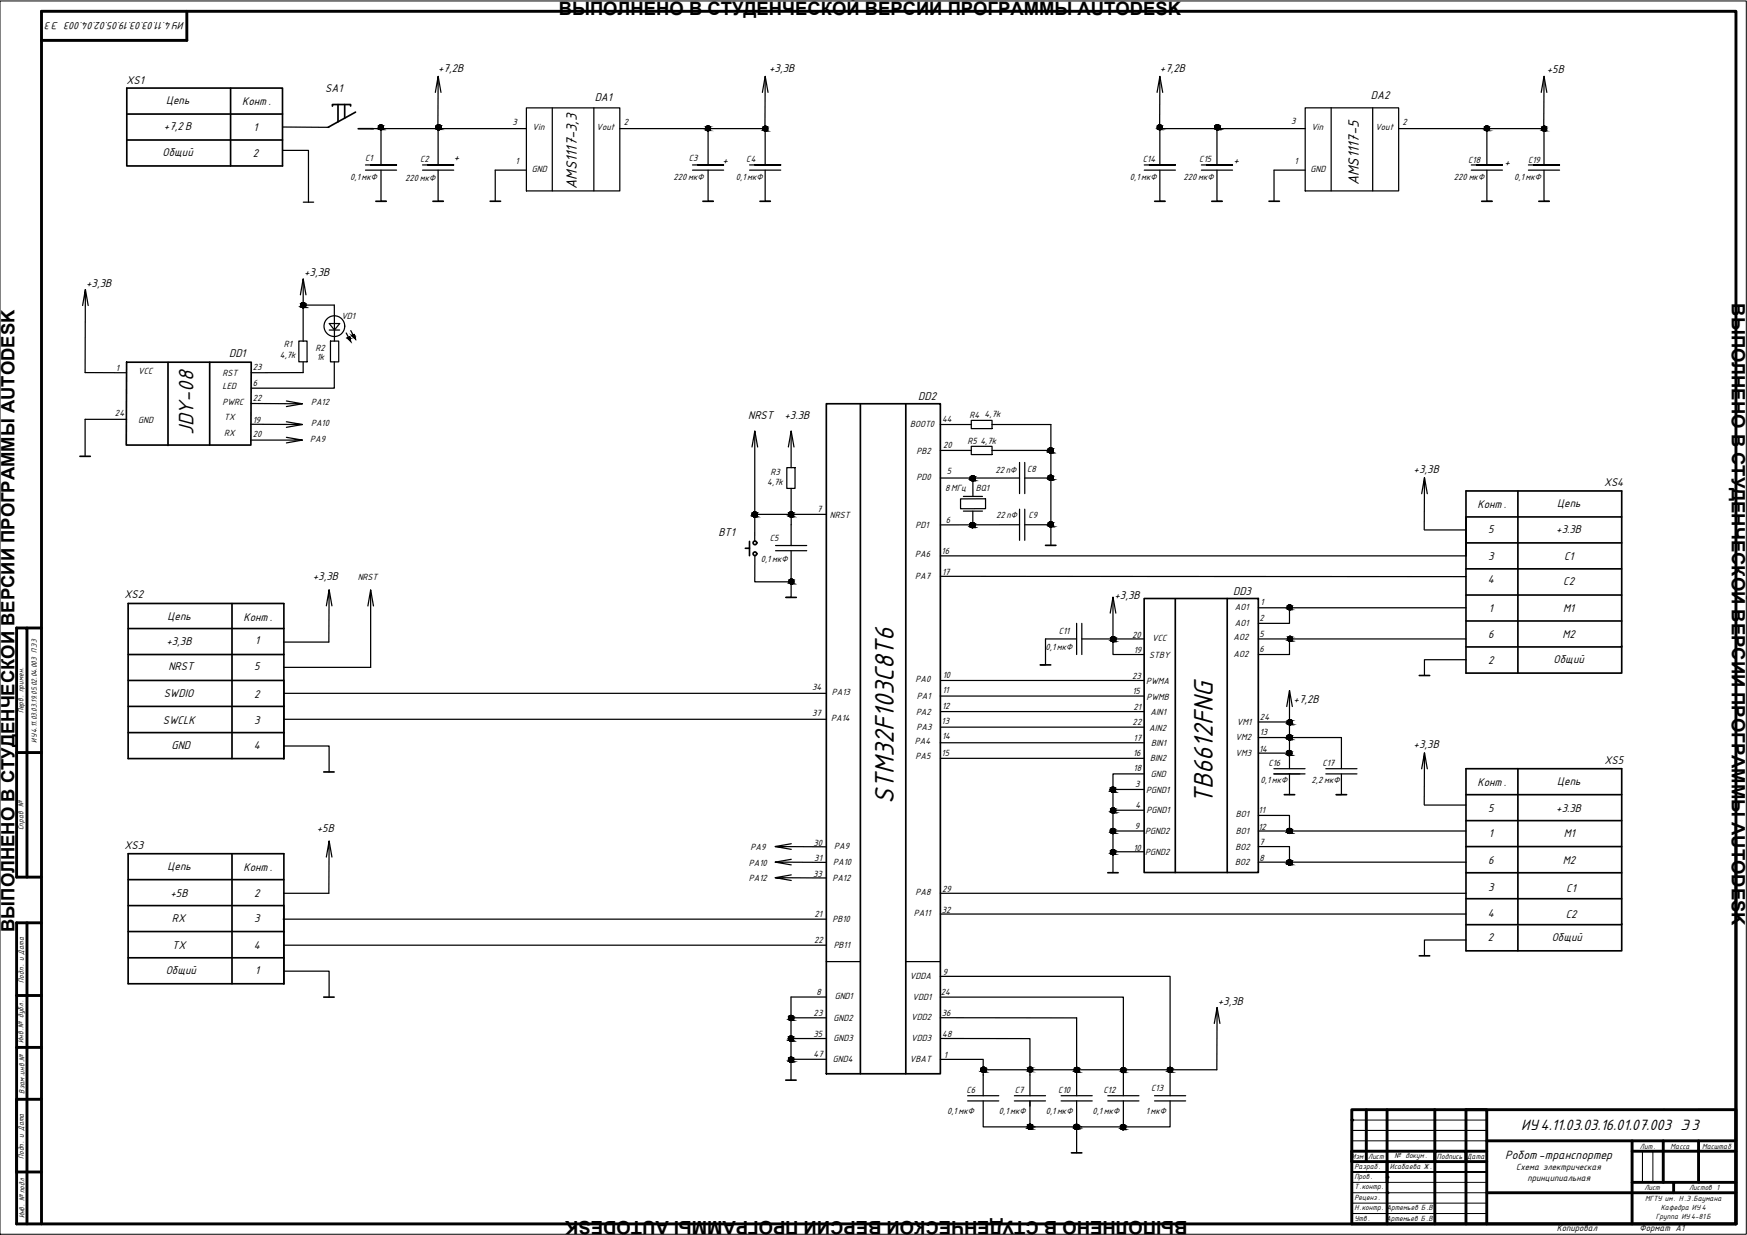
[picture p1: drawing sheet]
<svg xmlns="http://www.w3.org/2000/svg" width="420mm" height="297mm" viewBox="0 0 420 297" stroke-linecap="round" stroke-linejoin="round" font-family="sans-serif">
<defs><g id="words">
<g font-size="7.2">
<text x="214.9" y="193.3" transform="rotate(-90 214.9 193.3)">STM32F103C8T6</text>
<text x="291.7" y="193.3" transform="rotate(-90 291.7 193.3)">TB6612FNG</text>
</g>
<text font-size="5.6" x="46.5" y="104.7" transform="rotate(-90 46.5 104.7)">JDY-08</text>
<g font-size="4.4">
<text x="134.4" y="3.5">ВЫПОЛНЕНО В СТУДЕНЧЕСКОЙ ВЕРСИИ ПРОГРАММЫ AUTODESK</text>
<text x="416.5" y="72.9" transform="rotate(90 416.5 72.9)">ВЫПОЛНЕНО В СТУДЕНЧЕСКОЙ ВЕРСИИ ПРОГРАММЫ AUTODESK</text>
<text x="3.5" y="224.2" transform="rotate(-90 3.5 224.2)">ВЫПОЛНЕНО В СТУДЕНЧЕСКОЙ ВЕРСИИ ПРОГРАММЫ AUTODESK</text>
<text x="285.6" y="293.6" transform="rotate(-180 285.6 293.6)">ВЫПОЛНЕНО В СТУДЕНЧЕСКОЙ ВЕРСИИ ПРОГРАММЫ AUTODESK</text>
</g>
<g font-size="4">
<text x="138.7" y="45.4" transform="rotate(-90 138.7 45.4)">AMS1117-3,3</text>
<text x="326.8" y="44.6" transform="rotate(-90 326.8 44.6)">AMS1117-5</text>
<text x="365.8" y="271.9">ИУ 4.11.03.03.16.01.07.003 Э3</text>
</g>
<text font-size="3.2" x="362" y="278.8">Робот-транспортер</text>
<g font-size="3">
<text x="105.4" y="17.2">+7,2B</text>
<text x="185" y="17.3">+3,3B</text>
<text x="279" y="17.2">+7,2B</text>
<text x="372" y="17.5">+5B</text>
<text x="30.4" y="20.1">XS1</text>
<text x="78.2" y="22.1">SA1</text>
<text x="329.7" y="23.8">DA2</text>
<text x="40" y="25.1">Цепь</text>
<text x="58.2" y="25.2">Конт.</text>
<text x="143" y="24.2">DA1</text>
<text x="39.4" y="31.3">+7,2 В</text>
<text x="61" y="31.5">1</text>
<text x="39.1" y="37.6">Общий</text>
<text x="60.8" y="37.7">2</text>
<text x="109.2" y="38.6">+</text>
<text x="173.8" y="39.4">+</text>
<text x="296.7" y="39.5">+</text>
<text x="361.9" y="40">+</text>
<text x="20.7" y="68.9">+3,3B</text>
<text x="73.2" y="66.4">+3,3B</text>
<text x="55.1" y="85.9">DD1</text>
<text x="179.9" y="100.8">NRST</text>
<text x="188.7" y="100.8">+3.3B</text>
<text x="220.9" y="96.1">DD2</text>
<text x="340" y="113.7">+3,3B</text>
<text x="385.8" y="116.9">XS4</text>
<text x="355.3" y="122.1">Конт.</text>
<text x="374.5" y="122">Цепь</text>
<text x="172.8" y="128.8">BT1</text>
<text x="357.9" y="128.2">5</text>
<text x="374.3" y="128.2">+3.3B</text>
<text x="357.9" y="134.6">3</text>
<text x="376.2" y="134.6">C1</text>
<text x="30" y="143.8">XS2</text>
<text x="75.2" y="139.5">+3,3B</text>
<text x="268" y="144">+3,3B</text>
<text x="296.6" y="143.1">DD3</text>
<text x="357.8" y="140.2">4</text>
<text x="376" y="140.6">C2</text>
<text x="40.3" y="149.1">Цепь</text>
<text x="58.6" y="149.3">Конт.</text>
<text x="358.1" y="147.2">1</text>
<text x="376" y="147.2">M1</text>
<text x="40" y="155.1">+3,3B</text>
<text x="61.4" y="155">1</text>
<text x="357.9" y="153.4">6</text>
<text x="375.8" y="153.4">M2</text>
<text x="40.5" y="161.3">NRST</text>
<text x="61.1" y="161.2">5</text>
<text x="357.9" y="159.7">2</text>
<text x="373.6" y="159.6">Общий</text>
<text x="39.4" y="167.5">SWDIO</text>
<text x="61.1" y="168">2</text>
<text x="311.1" y="169.1">+7,2B</text>
<text x="39.1" y="174.1">SWCLK</text>
<text x="61.1" y="174.2">3</text>
<text x="340" y="179.8">+3,3B</text>
<text x="41.3" y="180.2">GND</text>
<text x="61" y="180.1">4</text>
<text x="385.9" y="183.7">XS5</text>
<text x="355.3" y="189">Конт.</text>
<text x="374.5" y="188.8">Цепь</text>
<text x="357.9" y="195.2">5</text>
<text x="374.3" y="195.2">+3.3B</text>
<text x="76.2" y="200.1">+5B</text>
<text x="358.1" y="201.4">1</text>
<text x="376.1" y="201.3">M1</text>
<text x="30" y="204.1">XS3</text>
<text x="40.3" y="209.2">Цепь</text>
<text x="58.6" y="209.4">Конт.</text>
<text x="357.9" y="207.7">6</text>
<text x="375.9" y="207.8">M2</text>
<text x="41" y="215.6">+5B</text>
<text x="61.1" y="215.6">2</text>
<text x="357.9" y="214.3">3</text>
<text x="376.7" y="214.5">C1</text>
<text x="41.3" y="221.7">RX</text>
<text x="61.1" y="221.9">3</text>
<text x="357.8" y="220.5">4</text>
<text x="376.6" y="220.9">C2</text>
<text x="357.8" y="226.4">2</text>
<text x="373.2" y="226.3">Общий</text>
<text x="41.4" y="228.3">TX</text>
<text x="61" y="228.2">4</text>
<text x="39.8" y="234.2">Общий</text>
<text x="61.4" y="234.4">1</text>
<text x="292.9" y="241.6">+3,3B</text>
</g>
<text font-size="2.8" x="44.4" y="5.3" transform="rotate(-180 44.4 5.3)">ИУ 4.11.03.03.19.05.02.04.003 Э3</text>
<g font-size="2.4">
<text x="123.2" y="29.9">3</text>
<text x="310.6" y="29.9">3</text>
<text x="128.1" y="31.4">Vin</text>
<text x="143.5" y="31.2">Vout</text>
<text x="150" y="30.1">2</text>
<text x="315.4" y="31.4">Vin</text>
<text x="330.8" y="31.2">Vout</text>
<text x="337.3" y="30.1">2</text>
<text x="87.8" y="38.8">C1</text>
<text x="101" y="39">C2</text>
<text x="124" y="39.4">1</text>
<text x="127.9" y="41.5">GND</text>
<text x="165.6" y="38.8">C3</text>
<text x="179.5" y="39">C4</text>
<text x="274.9" y="39">C14</text>
<text x="288.4" y="39">C15</text>
<text x="311.3" y="39.4">1</text>
<text x="315.2" y="41.4">GND</text>
<text x="353.1" y="39.2">C18</text>
<text x="367.5" y="39.1">C19</text>
<text x="84.2" y="43.3">0,1мкФ</text>
<text x="97.4" y="43.6">220 мкФ</text>
<text x="162" y="43.3">220 мкФ</text>
<text x="177" y="43.2">0,1 мкФ</text>
<text x="271.8" y="43.2">0,1мкФ</text>
<text x="284.6" y="43.3">220 мкФ</text>
<text x="349.7" y="43.3">220 мкФ</text>
<text x="364.2" y="43.4">0,1мкФ</text>
<text x="82.1" y="76.6">VD1</text>
<text x="68.3" y="83.5">R1</text>
<text x="27.8" y="89.2">1</text>
<text x="60.8" y="89.1">23</text>
<text x="67.3" y="86.1">4,7k</text>
<text x="75.9" y="84.3">R2</text>
<text x="76.2" y="86.5">1k</text>
<text x="33.2" y="90">VCC</text>
<text x="53.5" y="93.5">LED</text>
<text x="53.5" y="90.3">RST</text>
<text x="60.8" y="92.9">6</text>
<text x="27.7" y="100.1">24</text>
<text x="33.2" y="101.8">GND</text>
<text x="53.5" y="97.4">PWRC</text>
<text x="53.9" y="101">TX</text>
<text x="60.8" y="96.5">22</text>
<text x="60.8" y="101.7">19</text>
<text x="74.8" y="97.4">PA12</text>
<text x="226.6" y="101.6">44</text>
<text x="233.2" y="100.4">R4</text>
<text x="236.8" y="100.4">4,7k</text>
<text x="53.9" y="104.8">RX</text>
<text x="60.8" y="105.2">20</text>
<text x="74.6" y="106.3">PA9</text>
<text x="74.8" y="102.4">PA10</text>
<text x="218.9" y="102.7">BOOT0</text>
<text x="226.9" y="107.8">20</text>
<text x="232.7" y="106.7">R5</text>
<text x="235.8" y="106.7">4,7k</text>
<text x="220.4" y="109.2">PB2</text>
<text x="227.8" y="114">5</text>
<text x="239.4" y="113.7">22 пФ</text>
<text x="247" y="113.5">C8</text>
<text x="184.5" y="116.7">4,7k</text>
<text x="185.3" y="114.3">R3</text>
<text x="220.4" y="115.4">PD0</text>
<text x="227.3" y="118.1">8МГц</text>
<text x="234.7" y="118.2">BQ1</text>
<text x="196.5" y="123.1">7</text>
<text x="199.6" y="124.7">NRST</text>
<text x="227.5" y="125.8">6</text>
<text x="239.6" y="124.7">22 пФ</text>
<text x="247.3" y="124.6">C9</text>
<text x="185.1" y="130.1">C5</text>
<text x="220.2" y="127">PD1</text>
<text x="183" y="135.2">0,1мкФ</text>
<text x="220.1" y="134">PA6</text>
<text x="226.5" y="133.4">16</text>
<text x="86" y="139.5">NRST</text>
<text x="220.1" y="139.3">PA7</text>
<text x="226.6" y="138.2">17</text>
<text x="297" y="146.8">AO1</text>
<text x="302.9" y="149.4">2</text>
<text x="303.1" y="145.5">1</text>
<text x="254.6" y="152.5">C11</text>
<text x="272.3" y="153.4">20</text>
<text x="277.1" y="154.1">VCC</text>
<text x="296.7" y="154">AO2</text>
<text x="297" y="150.6">AO1</text>
<text x="302.9" y="153.3">5</text>
<text x="251.5" y="156.3">0,1 мкФ</text>
<text x="272.7" y="157.1">19</text>
<text x="276.4" y="158.2">STBY</text>
<text x="296.7" y="157.9">AO2</text>
<text x="302.9" y="156.9">6</text>
<text x="195.3" y="166">34</text>
<text x="200.1" y="167.1">PA13</text>
<text x="220.2" y="164.1">PA0</text>
<text x="226.6" y="166.8">11</text>
<text x="226.7" y="163.1">10</text>
<text x="272.3" y="163.3">23</text>
<text x="272.3" y="167">15</text>
<text x="275.6" y="164.5">PWMA</text>
<text x="195.3" y="172.3">37</text>
<text x="199.9" y="173.4">PA14</text>
<text x="220.3" y="171.9">PA2</text>
<text x="220.5" y="168.2">PA1</text>
<text x="226.6" y="170.6">12</text>
<text x="272.6" y="170.9">21</text>
<text x="275.7" y="168.4">PWMB</text>
<text x="276.7" y="172">AIN1</text>
<text x="303" y="173.1">24</text>
<text x="220.1" y="179">PA4</text>
<text x="220.4" y="175.6">PA3</text>
<text x="226.5" y="174.2">13</text>
<text x="226.6" y="177.9">14</text>
<text x="272.4" y="174.4">22</text>
<text x="272.6" y="178.2">17</text>
<text x="276.4" y="175.8">AIN2</text>
<text x="276.8" y="179.3">BIN1</text>
<text x="297.2" y="178.1">VM2</text>
<text x="297.5" y="174.3">VM1</text>
<text x="303" y="176.8">13</text>
<text x="220.2" y="182.6">PA5</text>
<text x="226.5" y="181.8">15</text>
<text x="272.5" y="181.8">16</text>
<text x="272.6" y="185.5">18</text>
<text x="276.6" y="183.1">BIN2</text>
<text x="297.2" y="181.9">VM3</text>
<text x="302.8" y="180.8">14</text>
<text x="305" y="184.3">C16</text>
<text x="318.1" y="184.3">C17</text>
<text x="273" y="189.3">3</text>
<text x="275.7" y="190.8">PGND1</text>
<text x="276.8" y="186.8">GND</text>
<text x="303.2" y="188.3">0,1мкФ</text>
<text x="315.4" y="188.4">2,2мкФ</text>
<text x="273.1" y="194.2">4</text>
<text x="275.7" y="195.6">PGND1</text>
<text x="297.2" y="196.5">BO1</text>
<text x="302.7" y="195.6">11</text>
<text x="195.7" y="203.4">30</text>
<text x="273" y="199.4">9</text>
<text x="275.4" y="200.5">PGND2</text>
<text x="297.2" y="200.5">BO1</text>
<text x="302.7" y="199.5">12</text>
<text x="302.9" y="203.2">7</text>
<text x="180.1" y="208.3">PA10</text>
<text x="180.5" y="204.5">PA9</text>
<text x="195.8" y="207.1">31</text>
<text x="200.4" y="208.1">PA10</text>
<text x="200.6" y="204.3">PA9</text>
<text x="272.6" y="204.6">10</text>
<text x="275.4" y="205.5">PGND2</text>
<text x="297.1" y="208.1">BO2</text>
<text x="297.1" y="204.4">BO2</text>
<text x="302.9" y="207">8</text>
<text x="180.1" y="212">PA12</text>
<text x="195.5" y="210.9">33</text>
<text x="200.2" y="211.8">PA12</text>
<text x="220.2" y="215.2">PA8</text>
<text x="226.6" y="214.5">29</text>
<text x="195.9" y="220.6">21</text>
<text x="200.2" y="221.7">PB10</text>
<text x="219.8" y="220.4">PA11</text>
<text x="226.5" y="219.6">32</text>
<text x="195.8" y="226.9">22</text>
<text x="200.5" y="228.1">PB11</text>
<text x="196.4" y="239.4">8</text>
<text x="218.9" y="235.4">VDDA</text>
<text x="226.3" y="239.4">24</text>
<text x="226.7" y="234.4">9</text>
<text x="195.7" y="244.4">23</text>
<text x="200.4" y="245.5">GND2</text>
<text x="200.7" y="240.4">GND1</text>
<text x="219.1" y="245.4">VDD2</text>
<text x="219.4" y="240.5">VDD1</text>
<text x="226.5" y="244.4">36</text>
<text x="195.6" y="249.4">35</text>
<text x="200.4" y="250.5">GND3</text>
<text x="219.1" y="250.4">VDD3</text>
<text x="226.6" y="249.4">48</text>
<text x="195.6" y="254.3">47</text>
<text x="200.3" y="255.5">GND4</text>
<text x="218.9" y="255.5">VBAT</text>
<text x="227" y="254.4">1</text>
<text x="232.4" y="262.9">C6</text>
<text x="244.1" y="262.8">C7</text>
<text x="254.5" y="262.9">C10</text>
<text x="265.4" y="262.9">C12</text>
<text x="276.9" y="262.5">C13</text>
<text x="227.8" y="268">0,1 мкФ</text>
<text x="240.3" y="268">0,1мкФ</text>
<text x="251.5" y="268">0,1мкФ</text>
<text x="262.7" y="268">0,1 мкФ</text>
<text x="275.5" y="268">1 мкФ</text>
<text x="364.7" y="281.5">Схема электрическая</text>
<text x="367.3" y="284">принципиальная</text>
<text x="374.4" y="296.1">Копировал</text>
<text x="394.3" y="296.1">Формат A1</text>
</g>
<g font-size="2">
<text x="5.7" y="171.6" transform="rotate(-90 5.7 171.6)">Перв . примен.</text>
<text x="8.9" y="178.6" transform="rotate(-90 8.9 178.6)">ИУ4.11.03.03.19.05.02.04.003 ПЭ3</text>
<text x="5.7" y="199.7" transform="rotate(-90 5.7 199.7)">Справ №</text>
<text x="5.8" y="236.4" transform="rotate(-90 5.8 236.4)">Подп . и Дата</text>
<text x="5.7" y="250.8" transform="rotate(-90 5.7 250.8)">Инв .№ дубл.</text>
<text x="5.9" y="263" transform="rotate(-90 5.9 263)">Взам.инв .№</text>
<text x="5.8" y="278.8" transform="rotate(-90 5.8 278.8)">Подп. и Дата</text>
<text x="325.1" y="278.8">Изм.</text>
<text x="325.7" y="281.1">Разраб.</text>
<text x="329.1" y="278.8">Лист</text>
<text x="334.3" y="281.3">Исабаева Ж .</text>
<text x="335.4" y="278.6">№ докум .</text>
<text x="345.6" y="278.8">Подпись</text>
<text x="352.8" y="278.7">Дата</text>
<text x="394.4" y="276.3">Лит.</text>
<text x="401.8" y="276.3">Масса</text>
<text x="409.3" y="276.3">Масштаб</text>
<text x="325.7" y="283.6">Пров .</text>
<text x="325.7" y="286.1">Т.контр.</text>
<text x="395.5" y="286.3">Лист</text>
<text x="406.2" y="286.3">Листов 1</text>
<text x="5.9" y="293.1" transform="rotate(-90 5.9 293.1)">Инв . №подл</text>
<text x="325.7" y="288.7">Реценз .</text>
<text x="325.7" y="291.1">Н.контр. Артемьев Б .В.</text>
<text x="325.7" y="293.7">Утв .</text>
<text x="333.4" y="293.6">Артемьев Б .В.</text>
<text x="395.7" y="289">МГТУ им. Н.Э.Баумана</text>
<text x="398.3" y="293.1">Группа ИУ 4-81 Б</text>
<text x="399.4" y="291.1">Кафедра ИУ 4</text>
</g>
</g></defs>
<!-- layer: Sheet -->
<g fill="none" stroke="#000" stroke-width=".4">
<path d="M30.5 21.2h37.4v18.7h-37.4zM30.5 27.4h37.4M30.5 33.7h37.4M55.5 21.2v18.7M81.3 25.1v4.2M82.9 25.1v3.3M84.3 25.5v-.4h-4.4v.4M85.5 27l-6.6 3.6M86.1 31h3.7M90.4 48.4h2.5M104.1 48.4h2.5M117.9 48.4h2.5"/>
<path d="M169 48.4h2.5M182.8 48.4h2.5M277.7 48.4h2.5M291.4 48.4h2.5M305.2 48.4h2.5M356.4 48.4h2.4M370.1 48.4h2.5M30.4 87.1h30l-.1 19.9h-29.9zM40.4 87.2v19.9M50.4 87.1v19.9M198.7 97.1h27.5v161.2h-27.5zM206.9 97.1v161.2"/>
<path d="M217.8 97.1v161.2M19.2 109.8h2.5M352.6 118.1h37.4v18.7h-37.4zM365.1 118.1v18.7M251.4 131.2h2.5M352.6 136.9v25h37.4v-6.5M352.6 130.6h37.4M365.1 136.9v18.7M390 124.3h-37.4v9.4M390 136.9v18.7h-37.4M30.8 157.4h37.5M30.8 151.2h37.5"/>
<path d="M55.8 145.2v37.3M68.3 145.2v37.3M68.3 145.1h-37.5v37.3M189 143.7h2.5M250.2 159.9h2.5M275.2 144h27.4v65.9h-27.4zM282.7 144v65.9M295.1 144v65.9M352.6 143.1h37.4M352.6 149.4h37.4M365.1 155.9v6M30.8 163.7h37.5v18.8"/>
<path d="M30.8 169.9h37.5M30.8 176.2h37.5M341.3 162.5h2.5M30.8 182.5h37.5M77.9 185.7h2.5M308.9 191.1h2.5M321.4 191.1h2.5M352.6 184.9h37.4v18.7h-37.4zM352.6 191.1h37.4M352.6 197.4h37.4M365.1 184.9v18.7M30.8 217.8h37.5v18.8v-31.3h-37.5v31.3h37.5"/>
<path d="M30.8 211.6h37.5M55.8 205.3v31.3M266.4 209.9h2.5M352.6 203.7v25M352.6 209.9h37.4M352.6 216.2h37.4M365.1 203.7v18.7M390 203.7v18.7h-37.4M30.8 224.1h37.5M30.8 230.4h37.5M77.9 239.8h2.5M341.3 229.9h2.5"/>
<path d="M365.1 222.7v6M390 222.2v6.5h-37.4M189 259.8h2.5M257.7 277.3h2.5"/>
</g>
<!-- layer: border -->
<path d="M0 .2h420v296.7h-420zM325.1 269.4h32.5M325.1 274.4h32.5M357.6 271.9h-32.5h32.5M395 276.9v7.5M397.5 276.9v7.5M325.1 289.4h32.5M325.1 284.4h32.5M325.1 286.9h32.5M333.6 291.9h-8.5h32.5h-12.5M357.6 281.9h-32.5h32.5" fill="none" stroke="#000" stroke-width=".24"/>
<g fill="none" stroke="#000" stroke-width=".7">
<path d="M44.9 2.7v7h-34.9M6.5 151h3.5M4 181h6M6.5 211v-60h-2.5v60h6M417.5 202v92.4M4 239.4h6M6.5 222v72.4M10 222h-6v72.4h413.5v-291.7h-407.5v291.7M4 251.9h6M10 264.4h-6v17.5h6M325.1 266.9h92.4v27.5h-92.4zM328.6 266.9v12.5"/>
<path d="M333.6 279.4v5M333.6 266.9v27.5M345.1 279.4v-2.5h7.5v2.5M345.1 276.9h-20v2.5h32.5M345.1 266.9v27.5M352.6 276.9h5M357.6 274.4h59.9M392.5 276.9h25M392.5 274.4v20M400 274.4v10M408.5 274.4v10M352.6 294.4v-27.5h5v27.5"/>
<path d="M357.6 286.9h59.9M392.5 284.4h25M402.5 284.4v2.5"/>
</g>
<!-- layer: Sheet -->
<g fill="none" stroke="#000" stroke-width=".3">
<path d="M105.4 18.4l.7 3.8M184 18.4v12.5M279 18.4l.6 3.8M371.3 18.4l-.6 3.8M371.3 18.4v12.5M371.3 18.4l.7 3.8M67.9 36.2h6.3v12.4M67.9 30.6h11M87.9 39.7h7.5h-6.3M89.1 30.9h37.5M91.6 30.9v8.8M101.6 39.7h7.5h-6.2"/>
<path d="M104.7 22.2l.7-3.8-.1 12.5M105.4 30.9v8.8M126.6 25.9h22.5v20h-22.5zM132.8 25.9v20M142.8 25.9v20M149.1 30.9h34.9v8.8M166.5 39.7h7.5h-6.2M170.3 30.9v8.8M180.3 39.7h7.5h-6.3M183.4 22.2l.6-3.8 .7 3.8M275.2 39.7h7.5h-6.3M278.3 22.2l.7-3.8-.1 12.5"/>
<path d="M288.9 39.7h7.5h-6.2M292.7 30.9v8.8M313.9 25.9h22.5v20h-22.5zM313.9 30.9h-35v8.8M320.1 25.9v20M330.1 25.9v20M336.4 30.9h34.9v8.8M353.9 39.7h7.4h-6.2M357.6 30.9v8.8M367.6 39.7h7.5h-6.3M72.9 48.6h2.5M87.9 40.9h7.5"/>
<path d="M91.6 40.9v7.5h1.3M101.6 40.9h7.5M105.4 40.9v7.5h1.2M126.6 40.9h-7.5v7.5M166.5 40.9h7.5M170.3 40.9v7.5h1.2M180.3 40.9h7.5M184 40.9v7.5h1.3M275.2 40.9h7.5M278.9 40.9v7.5h1.3M288.9 40.9h7.5M292.7 40.9v7.5h1.2"/>
<path d="M313.9 40.9h-7.5v7.5M353.9 40.9h7.4M357.6 40.9v7.5h1.2M367.6 40.9h7.5M371.3 40.9v7.5h1.3M19.9 73.5l.6-3.9v20h9.9M20.5 69.6l.7 3.9M72.2 70.9l.7-3.8 .7 3.8M72.9 73.4h7.5v6M72.9 67.1v15M79.2 79.4h2.5M79.2 77.8h2.5l-1.3 1.6z"/>
<path d="M80.4 79.4v2.6M84.4 79.5l1 1.9M68.9 96.4l3.8 .7-12.3-.1M71.9 82h2v5h-2zM72.7 97.1l-3.8 .7M72.9 87.1v2.5h-12.5M79.5 82h2v5h-2zM80.4 87v6.4h-20M83.3 80.1l1 1.9M83.6 81.3l.5-.3 .2 1-.7-.7 .5-.3 .2 1zM84.7 80.7l.5-.2 .2 .9-.7-.7 .5-.2 .2 .9zM30.5 100.9h-10v8.9"/>
<path d="M68.9 101.4l3.8 .7-12.3-.1M68.9 105.2l3.8 .7h-12.4M72.7 102.1l-3.8 .7M72.7 105.9l-3.8 .6M180.9 107.5l.6-3.8 .7 3.8M181.5 103.7v20M189.2 112.5h2v5h-2zM189.6 107.5l.7-3.8 .7 3.8M190.3 103.7v8.8M190.3 117.5v6.2M226.1 102.1h7.5M226.1 108.3h7.5"/>
<path d="M226.2 115h19M231 120h6v2.3l-6 .1zM231.7 119.4h4.6M233.6 101.1h5v2h-5zM233.6 107.4h5v1.9h-5zM234 114.9v4.5M238.6 102.1h14.1v29M238.6 108.3h14.2M245.2 111.2v7.5M246.5 111.2v7.5M246.5 115h6.2M341.9 118.8l.7-3.9-.1 12.5"/>
<path d="M342.6 114.9l.7 3.9M181.5 133.6v6.3h8.8M186.5 131.2h7.5M186.5 132.5h7.5M190.3 123.7h-8.8v6.4M190.3 132.5v11.2h-1.3M190.3 126.2v5M190.3 123.7h8.4M190.3 123.7v2.5M226.2 133.7h126.4M226.2 138.6l126.4 .1M231.7 122.9h4.6"/>
<path d="M234 123v3.2M245.2 126.2h-19M245.2 122.5v7.5M246.5 126.2h6.2M246.5 122.5v7.5M342.6 127.5h10M78.5 145.7l.7-3.8-.1 12.5h-10.8M79.2 141.9l.6 3.8M88.5 145.8l.6-3.9v18.6h-20.8M89.1 141.9l.7 3.9M258.9 153.7h-7.5v6.2h-1.2M258.9 149.9v7.5"/>
<path d="M260.2 153.7h15M260.2 149.9v7.5M267 147.5l.7-3.9 .7 3.9M267.7 143.7v13.7h7.5M302.6 153.7h50M302.6 146.2h50M310.1 153.7v3.7h-7.5M310.1 146.2v3.7h-7.5M352.6 158.7h-10v3.7M68.2 166.8h130.5M68.3 179.4h10.9v6.3M68.3 173h130.4"/>
<path d="M226.1 167.4h49.1M226.1 178.6h49.1M226.2 163.7h49M226.2 174.9h49M226.3 171.2h48.9M302.6 177.4h20v7.5M302.6 173.6h7.5M309.5 169.9l.6-3.8 .7 3.8M310.1 166.2v18.7M226.2 182.4h49M267.7 194.9h7.5M267.7 199.9h7.5"/>
<path d="M275.2 189.9h-7.5v20M275.2 186.1h-7.5v3.8M302.6 196.1h7.5v3.8M302.6 199.9h50M302.6 181.1h7.5M306.4 184.9h7.5M306.4 186.1h7.5M310.1 186.1v5M318.9 184.9h7.5M318.9 186.1h7.5M322.6 186.1v5h-1.2M341.9 184.9l.7-3.8-.1 12.5"/>
<path d="M342.6 193.6h10M342.6 181.1l.7 3.8M78.5 206.1l.7-3.8-.1 12.5h-10.8M79.2 202.3l.6 3.8M190.3 210.4l-3.9 .7M190.3 206.7l-3.9 .7M190.3 202.9l-3.9 .7M198.7 211.2l-12.3-.1 3.9 .7M198.7 207.4h-12.3l3.9 .6M198.7 203.7l-12.3-.1 3.9 .7M226.2 214.8h126.4M226.2 219.8h126.4"/>
<path d="M267.7 204.9h7.5M302.6 203.6h7.5v3.8M302.6 207.4h50M68.1 221.1h130.6M68.2 227.3h130.5M68.3 233.6h10.9v6.2M198.7 231.3h8.2M198.7 239.8h-8.4l-.1 20M217.8 231.3h8.4M226.1 234.8h55.3v28.7M226.2 239.8h44v23.7M352.6 226.1h-10v3.7"/>
<path d="M190.2 244.8h8.5M190.2 249.8h8.5M190.2 254.8h8.5M226.2 254.8h10.3v8.7M226.2 244.8h32.7M226.2 249.8h21.5v13.7M258.9 244.8v18.7M292 246.2l.7-3.9v15h-56.2M292.7 242.3l.7 3.9M232.7 263.5h7.5M232.7 264.8h7.5M236.5 264.8v6.2h12.5"/>
<path d="M244 263.5h7.4M244 264.8h7.4M247.7 266v-1.2v6.2h12.5M255.2 263.5h7.5M255.2 264.8h7.5M258.9 264.8v6.2h11.3M258.9 271v6.3M266.4 263.5h7.5M266.4 264.8h7.5M277.7 263.5h7.5M277.7 264.8h7.5M281.4 264.8v6.2h-11.2v-6.2"/>
<circle cx="105.5" cy="30.6" r=".61"/>
<circle cx="105.5" cy="30.6" r=".31"/>
<circle cx="292.8" cy="30.6" r=".61"/>
<circle cx="292.8" cy="30.6" r=".31"/>
<circle cx="72.9" cy="73.4" r=".61"/>
<circle cx="72.9" cy="73.4" r=".31"/>
<circle cx="80.4" cy="78.4" r="2.49"/>
<circle cx="233.9" cy="115" r=".31"/>
<circle cx="233.9" cy="115" r=".61"/>
<circle cx="252.7" cy="114.9" r=".61"/>
<circle cx="252.7" cy="108.3" r=".61"/>
<circle cx="252.7" cy="114.9" r=".31"/>
<circle cx="181.5" cy="123.7" r=".61"/>
<circle cx="190.3" cy="123.7" r=".31"/>
<circle cx="190.3" cy="123.7" r=".61"/>
<circle cx="233.9" cy="126.3" r=".31"/>
<circle cx="233.9" cy="126.3" r=".61"/>
<circle cx="252.7" cy="126.1" r=".31"/>
<circle cx="252.7" cy="126.1" r=".61"/>
<circle cx="267.7" cy="153.7" r=".31"/>
<circle cx="267.7" cy="153.7" r=".61"/>
<circle cx="310.3" cy="153.6" r=".61"/>
<circle cx="310.3" cy="153.6" r=".31"/>
<circle cx="310.1" cy="177.3" r=".31"/>
<circle cx="310.1" cy="177.3" r=".61"/>
<circle cx="310.2" cy="173.7" r=".31"/>
<circle cx="310.2" cy="173.7" r=".61"/>
<circle cx="267.7" cy="189.9" r=".31"/>
<circle cx="267.7" cy="189.9" r=".61"/>
<circle cx="267.7" cy="199.9" r=".31"/>
<circle cx="267.7" cy="199.9" r=".61"/>
<circle cx="267.7" cy="194.9" r=".31"/>
<circle cx="267.7" cy="194.9" r=".61"/>
<circle cx="310.1" cy="181.1" r=".31"/>
<circle cx="310.1" cy="181.1" r=".61"/>
<circle cx="310.1" cy="199.8" r=".31"/>
<circle cx="310.1" cy="199.8" r=".61"/>
<circle cx="267.7" cy="205" r=".31"/>
<circle cx="267.7" cy="205" r=".61"/>
<circle cx="310.1" cy="207.4" r=".31"/>
<circle cx="310.1" cy="207.4" r=".61"/>
<circle cx="190.2" cy="249.8" r=".31"/>
<circle cx="190.2" cy="249.8" r=".61"/>
<circle cx="190.3" cy="254.9" r=".31"/>
<circle cx="190.3" cy="254.9" r=".61"/>
<circle cx="190.3" cy="244.8" r=".31"/>
<circle cx="190.3" cy="244.8" r=".61"/>
<circle cx="236.5" cy="257.3" r=".31"/>
<circle cx="236.5" cy="257.3" r=".61"/>
<circle cx="247.8" cy="257.2" r=".31"/>
<circle cx="247.8" cy="257.2" r=".61"/>
<circle cx="259" cy="257.3" r=".31"/>
<circle cx="259" cy="257.3" r=".61"/>
<circle cx="270.2" cy="257.4" r=".31"/>
<circle cx="270.2" cy="257.4" r=".61"/>
<circle cx="281.4" cy="257.3" r=".31"/>
<circle cx="281.4" cy="257.3" r=".61"/>
<circle cx="247.7" cy="271" r=".31"/>
<circle cx="247.7" cy="271" r=".61"/>
<circle cx="258.9" cy="271" r=".31"/>
<circle cx="258.9" cy="271" r=".61"/>
<circle cx="270.1" cy="271.1" r=".31"/>
<circle cx="270.1" cy="271.1" r=".61"/>
</g>
<!-- layer: border -->
<g fill="#000">
<circle cx="325.1" cy="269.4" r=".35"/>
<circle cx="400" cy="266.9" r=".2"/>
<circle cx="333.6" cy="286.9" r=".35"/>
<circle cx="333.6" cy="283.1" r=".35"/>
<circle cx="352.6" cy="280.6" r=".35"/>
<circle cx="417.5" cy="294.4" r=".2"/>
</g>
<path d="M333.6 266.9h11.5M408.5 266.9h9M417.5 276.9v-2.5v2.5" fill="none" stroke="#000" stroke-width=".4"/>
<!-- layer: Sheet -->
<g fill="#000" stroke="#000" stroke-width=".24">
<path d="M91.6 31.2h.2zM105.5 31.2h.2zM170.3 31.5h.2zM184.1 31.5h.2zM278.9 31.2h.2zM292.8 31.2h.2zM357.6 31.5h.2zM371.4 31.5h.2zM72.9 74h.2zM83.6 81.3l.3-.1v.1zM83.9 81.2l.2-.2 .1 .2zM84.9 80.6l.3-.1v.1z"/>
<path d="M233.9 115.6h.3zM252.7 115.5h.2zM252.7 108.9h.2zM181.5 124.3h.2zM190.3 124.3h.2zM233.9 126.9h.2zM252.7 126.7h.2zM190.3 140.4h.2zM267.7 154.3h.2zM310.2 146.6h.2zM310.3 154.2h.2zM310.1 177.9h.2z"/>
<path d="M310.2 174.3h.2zM267.7 190.5h.2zM267.7 195.5h.2zM310 181.7h.3zM267.7 200.5h.2zM267.7 205.5h.2zM310.1 208h.2zM310.1 200.4h.2zM190.2 250.4h.2zM190.2 255.5h.3zM190.3 245.4h.2zM236.5 257.9h.2z"/>
<path d="M247.8 257.8h.2zM259 257.9h.2zM270.2 257.9h.2zM281.4 257.9h.2zM247.7 271.6h.2zM258.9 271.6h.2zM270.1 271.7h.2z"/>
<path d="M91 30.6l.6 .1zM91 30.6l.6 .1z"/>
<path d="M91 30.7l.6 .1zM91 30.7l.6 .1z"/>
<path d="M91 30.8l.6 .1zM91 30.8l.6 .1z"/>
<path d="M91.1 30.9l.5 .1zM91.1 30.9l.5 .1z"/>
<path d="M91.1 31l.5 .1zM91.1 31l.5 .1z"/>
<path d="M91.2 31.1l.4 .1zM91.2 31.1l.4 .1z"/>
<path d="M91.3 31.2h.3zM91.3 31.2h.3z"/>
<path d="M91.4 31.2h.2zM91.4 31.2h.2z"/>
<path d="M91.5 30h.3zM91.4 30h.4z"/>
<path d="M91.4 30l.5 .1zM91.3 30.1h.6z"/>
<path d="M91.3 30.1h.7zM91.2 30.1h.8z"/>
<path d="M91.6 31.2h.3zM91.6 31.2h.2z"/>
<path d="M91.2 30.1l.9 .1zM91.2 30.2h.9z"/>
<path d="M91.6 31.1h.4zM91.6 31.1l.3 .1z"/>
<path d="M91.2 30.2l.9 .1zM91.2 30.2l.9 .1z"/>
<path d="M91.6 31h.5zM91.6 31l.4 .1z"/>
<path d="M91.1 30.3l1.1 .1zM91.1 30.3l1.1 .1z"/>
<path d="M91.6 30.9h.5zM91.6 30.9l.5 .1z"/>
<path d="M91 30.4l1.2 .1zM91 30.4l1.2 .1z"/>
<path d="M91.6 30.8h.6zM91.6 30.8l.5 .1z"/>
<path d="M91 30.5l1.2 .1zM91 30.5l1.2 .1z"/>
<path d="M91.6 30.7h.6zM91.6 30.7l.6 .1z"/>
<path d="M91.6 30.6h.6zM91.6 30.6l.6 .1z"/>
<path d="M104.9 30.6l.6 .1zM104.9 30.6l.6 .1z"/>
<path d="M104.9 30.7l.6 .1zM104.9 30.7l.6 .1z"/>
<path d="M104.9 30.8l.6 .1zM104.9 30.8l.6 .1z"/>
<path d="M104.9 30.9l.6 .1zM104.9 30.9l.6 .1z"/>
<path d="M105 31l.5 .1zM105 31l.5 .1z"/>
<path d="M105.1 31.1l.4 .1zM105.1 31.1l.4 .1z"/>
<path d="M105.2 31.2h.3zM105.2 31.2h.3z"/>
<path d="M105.3 31.2h.2zM105.3 31.2h.2z"/>
<path d="M104.9 30.6l.6 .1zM104.9 30.6l.6 .1z"/>
<path d="M104.9 30.7l.6 .1zM104.9 30.7l.6 .1z"/>
<path d="M104.9 30.8l.6 .1zM104.9 30.8l.6 .1z"/>
<path d="M104.9 30.9l.6 .1zM104.9 30.9l.6 .1z"/>
<path d="M105 31l.5 .1zM105 31l.5 .1z"/>
<path d="M105.1 31.1l.4 .1zM105.1 31.1l.4 .1z"/>
<path d="M105.2 31.2h.3zM105.2 31.2h.3z"/>
<path d="M105.3 31.2h.2zM105.3 31.2h.2z"/>
<path d="M105.4 30h.2zM105.3 30h.3z"/>
<path d="M105.4 30h.2zM105.3 30h.3z"/>
<path d="M105.3 30l.4 .1zM105.2 30.1h.5z"/>
<path d="M105.3 30l.4 .1zM105.2 30.1h.5z"/>
<path d="M105.2 30.1h.6zM105.1 30.1h.7z"/>
<path d="M105.2 30.1h.6zM105.1 30.1h.7z"/>
<path d="M105.5 31.2h.3zM105.5 31.2h.2z"/>
<path d="M105.5 31.2h.3zM105.5 31.2h.2z"/>
<path d="M105.1 30.1l.8 .1zM105 30.2h.9z"/>
<path d="M105.1 30.1l.8 .1zM105 30.2h.9z"/>
<path d="M105.5 31.1h.4zM105.5 31.1l.3 .1z"/>
<path d="M105.5 31.1h.4zM105.5 31.1l.3 .1z"/>
<path d="M105 30.2l1 .1zM105 30.2l1 .1h-1z"/>
<path d="M105 30.2l1 .1zM105 30.2l1 .1h-1z"/>
<path d="M105.5 31h.4zM105.5 31l.4 .1z"/>
<path d="M105.5 31h.4zM105.5 31l.4 .1z"/>
<path d="M105 30.3l1 .1zM105 30.3l1 .1z"/>
<path d="M105 30.3l1 .1zM105 30.3l1 .1z"/>
<path d="M105.5 30.9h.5zM105.5 30.9l.4 .1z"/>
<path d="M105.5 30.9h.5zM105.5 30.9l.4 .1z"/>
<path d="M104.9 30.4l1.2 .1zM104.9 30.4l1.2 .1z"/>
<path d="M105.5 30.8h.5zM105.5 30.8l.5 .1z"/>
<path d="M104.9 30.4l1.2 .1zM104.9 30.4l1.2 .1z"/>
<path d="M105.5 30.8h.5zM105.5 30.8l.5 .1z"/>
<path d="M104.9 30.5l1.2 .1zM104.9 30.5l1.2 .1z"/>
<path d="M105.5 30.7h.6zM105.5 30.7l.5 .1z"/>
<path d="M104.9 30.5l1.2 .1zM104.9 30.5l1.2 .1z"/>
<path d="M105.5 30.7h.6zM105.5 30.7l.5 .1z"/>
<path d="M105.5 30.6h.6zM105.5 30.6l.6 .1z"/>
<path d="M105.5 30.6h.6zM105.5 30.6l.6 .1z"/>
<path d="M169.7 30.9l.6 .1zM169.7 30.9l.6 .1z"/>
<path d="M169.7 31l.6 .1zM169.7 31l.6 .1z"/>
<path d="M169.7 31.1l.6 .1zM169.7 31.1l.6 .1z"/>
<path d="M169.8 31.2l.5 .1zM169.8 31.2l.5 .1z"/>
<path d="M169.8 31.3h.5zM169.8 31.3h.5z"/>
<path d="M169.9 31.3l.4 .1zM169.9 31.3l.4 .1z"/>
<path d="M170 31.4l.3 .1zM170 31.4l.3 .1z"/>
<path d="M170.1 31.5h.2zM170.1 31.5h.2z"/>
<path d="M170.2 30.3h.2zM170.1 30.3h.3z"/>
<path d="M170.1 30.3h.5zM170 30.3h.6z"/>
<path d="M170 30.3l.6 .1zM169.9 30.4h.7z"/>
<path d="M170.3 31.4h.3zM170.3 31.4l.2 .1z"/>
<path d="M169.9 30.4l.8 .1zM169.8 30.5h.9z"/>
<path d="M170.3 31.3h.4zM170.3 31.3l.3 .1z"/>
<path d="M169.8 30.5l1 .1zM169.8 30.5l1 .1z"/>
<path d="M170.3 31.3h.4zM170.3 31.3h.4z"/>
<path d="M169.8 30.6l1 .1zM169.8 30.6l1 .1z"/>
<path d="M170.3 31.2h.5zM170.3 31.2l.4 .1z"/>
<path d="M169.7 30.7l1.2 .1zM169.7 30.7l1.2 .1z"/>
<path d="M170.3 31.1h.5zM170.3 31.1l.5 .1z"/>
<path d="M169.7 30.8l1.2 .1zM169.7 30.8l1.2 .1z"/>
<path d="M170.3 31h.6zM170.3 31l.5 .1z"/>
<path d="M170.3 30.9h.6zM170.3 30.9l.6 .1z"/>
<path d="M183.5 30.9l.6 .1zM183.5 30.9l.6 .1z"/>
<path d="M183.5 31l.6 .1zM183.5 31l.6 .1z"/>
<path d="M183.5 31.1l.6 .1zM183.5 31.1l.6 .1z"/>
<path d="M183.5 31.2l.6 .1zM183.5 31.2l.6 .1z"/>
<path d="M183.6 31.3l.5 .1zM183.6 31.3l.5 .1z"/>
<path d="M183.7 31.4l.4 .1zM183.7 31.4l.4 .1z"/>
<path d="M183.8 31.5h.3zM183.8 31.5h.3z"/>
<path d="M183.9 31.5h.2zM183.9 31.5h.2z"/>
<path d="M184 30.3h.2zM183.9 30.3h.3z"/>
<path d="M183.9 30.3l.4 .1zM183.8 30.4h.5z"/>
<path d="M183.8 30.4h.6zM183.7 30.4h.7z"/>
<path d="M184.1 31.5h.3zM184.1 31.5h.2z"/>
<path d="M183.7 30.4l.8 .1zM183.6 30.5h.9z"/>
<path d="M184.1 31.4h.4zM184.1 31.4l.3 .1z"/>
<path d="M183.6 30.5l1 .1zM183.6 30.5l1 .1z"/>
<path d="M184.1 31.3h.4zM184.1 31.3l.4 .1z"/>
<path d="M183.5 30.6l1.1 .1zM183.5 30.6l1.1 .1z"/>
<path d="M184.1 31.2h.5zM184.1 31.2l.4 .1z"/>
<path d="M183.5 30.7l1.2 .1zM183.5 30.7l1.2 .1z"/>
<path d="M184.1 31.1h.5zM184.1 31.1l.5 .1z"/>
<path d="M183.5 30.8l1.2 .1zM183.5 30.8l1.2 .1z"/>
<path d="M184.1 31h.6zM184.1 31l.5 .1z"/>
<path d="M184.1 30.9h.6zM184.1 30.9l.6 .1z"/>
<path d="M278.3 30.6l.6 .1zM278.3 30.6l.6 .1z"/>
<path d="M278.3 30.7l.6 .1zM278.3 30.7l.6 .1z"/>
<path d="M278.3 30.8l.6 .1zM278.3 30.8l.6 .1z"/>
<path d="M278.4 30.9l.5 .1zM278.4 30.9l.5 .1z"/>
<path d="M278.4 31l.5 .1zM278.4 31l.5 .1z"/>
<path d="M278.5 31.1h.4zM278.5 31.1h.4z"/>
<path d="M278.6 31.1l.3 .1zM278.6 31.1l.3 .1z"/>
<path d="M278.7 31.2h.2zM278.7 31.2h.2z"/>
<path d="M278.9 30h.2zM278.8 30h.3z"/>
<path d="M278.8 30l.4 .1zM278.6 30.1h.6z"/>
<path d="M278.6 30.1h.7zM278.6 30.1h.7z"/>
<path d="M278.9 31.1h.3zM278.9 31.1l.2 .1z"/>
<path d="M278.6 30.1l.8 .1zM278.5 30.2h.9z"/>
<path d="M278.9 31.1h.4zM278.9 31.1h.3z"/>
<path d="M278.5 30.2l.9 .1zM278.5 30.2l.9 .1z"/>
<path d="M278.9 31h.5zM278.9 31l.4 .1z"/>
<path d="M278.4 30.3l1.1 .1zM278.4 30.3l1.1 .1z"/>
<path d="M278.9 30.9h.5zM278.9 30.9l.5 .1z"/>
<path d="M278.4 30.4l1.1 .1zM278.4 30.4l1.1 .1z"/>
<path d="M278.9 30.8h.6zM278.9 30.8l.5 .1z"/>
<path d="M278.3 30.5l1.2 .1zM278.3 30.5l1.2 .1z"/>
<path d="M278.9 30.7h.6zM278.9 30.7l.6 .1z"/>
<path d="M278.9 30.6h.6zM278.9 30.6l.6 .1z"/>
<path d="M292.2 30.6l.6 .1zM292.2 30.6l.6 .1z"/>
<path d="M292.2 30.7l.6 .1zM292.2 30.7l.6 .1z"/>
<path d="M292.2 30.8l.6 .1zM292.2 30.8l.6 .1z"/>
<path d="M292.3 30.9l.5 .1zM292.3 30.9l.5 .1z"/>
<path d="M292.3 31l.5 .1zM292.3 31l.5 .1z"/>
<path d="M292.4 31.1h.4zM292.4 31.1h.4z"/>
<path d="M292.5 31.1l.3 .1zM292.5 31.1l.3 .1z"/>
<path d="M292.6 31.2h.2zM292.6 31.2h.2z"/>
<path d="M292.2 30.6l.6 .1zM292.2 30.6l.6 .1z"/>
<path d="M292.2 30.7l.6 .1zM292.2 30.7l.6 .1z"/>
<path d="M292.2 30.8l.6 .1zM292.2 30.8l.6 .1z"/>
<path d="M292.3 30.9l.5 .1zM292.3 30.9l.5 .1z"/>
<path d="M292.3 31l.5 .1zM292.3 31l.5 .1z"/>
<path d="M292.4 31.1h.4zM292.4 31.1h.4z"/>
<path d="M292.5 31.1l.3 .1zM292.5 31.1l.3 .1z"/>
<path d="M292.6 31.2h.2zM292.6 31.2h.2z"/>
<path d="M292.7 30h.3zM292.6 30h.4z"/>
<path d="M292.7 30h.3zM292.6 30h.4z"/>
<path d="M292.6 30l.5 .1zM292.5 30.1h.6z"/>
<path d="M292.6 30l.5 .1zM292.5 30.1h.6z"/>
<path d="M292.5 30.1h.6zM292.4 30.1h.7z"/>
<path d="M292.5 30.1h.6zM292.4 30.1h.7z"/>
<path d="M292.8 31.1h.3zM292.8 31.1l.2 .1z"/>
<path d="M292.8 31.1h.3zM292.8 31.1l.2 .1z"/>
<path d="M292.4 30.1l.8 .1zM292.3 30.2h.9z"/>
<path d="M292.4 30.1l.8 .1zM292.3 30.2h.9z"/>
<path d="M292.8 31.1h.4zM292.8 31.1h.3z"/>
<path d="M292.8 31.1h.4zM292.8 31.1h.3z"/>
<path d="M292.3 30.2l1 .1zM292.3 30.2l1 .1z"/>
<path d="M292.3 30.2l1 .1zM292.3 30.2l1 .1z"/>
<path d="M292.8 31h.5zM292.8 31l.4 .1z"/>
<path d="M292.8 31h.5zM292.8 31l.4 .1z"/>
<path d="M292.3 30.3l1 .1zM292.3 30.3l1 .1z"/>
<path d="M292.3 30.3l1 .1zM292.3 30.3l1 .1z"/>
<path d="M292.8 30.9h.5zM292.8 30.9l.5 .1z"/>
<path d="M292.8 30.9h.5zM292.8 30.9l.5 .1z"/>
<path d="M292.2 30.4l1.2 .1zM292.2 30.4l1.2 .1z"/>
<path d="M292.2 30.4l1.2 .1zM292.2 30.4l1.2 .1z"/>
<path d="M292.8 30.8h.6zM292.8 30.8l.5 .1z"/>
<path d="M292.8 30.8h.6zM292.8 30.8l.5 .1z"/>
<path d="M292.2 30.5l1.2 .1zM292.2 30.5l1.2 .1z"/>
<path d="M292.8 30.7h.6zM292.8 30.7l.6 .1z"/>
<path d="M292.2 30.5l1.2 .1zM292.2 30.5l1.2 .1z"/>
<path d="M292.8 30.7h.6zM292.8 30.7l.6 .1z"/>
<path d="M292.8 30.6h.6zM292.8 30.6l.6 .1z"/>
<path d="M292.8 30.6h.6zM292.8 30.6l.6 .1z"/>
<path d="M357 30.9l.6 .1zM357 30.9l.6 .1z"/>
<path d="M357 31l.6 .1zM357 31l.6 .1z"/>
<path d="M357 31.1l.6 .1zM357 31.1l.6 .1z"/>
<path d="M357.1 31.2l.5 .1zM357.1 31.2l.5 .1z"/>
<path d="M357.1 31.3h.5zM357.1 31.3h.5z"/>
<path d="M357.2 31.3l.4 .1zM357.2 31.3l.4 .1z"/>
<path d="M357.3 31.4l.3 .1zM357.3 31.4l.3 .1z"/>
<path d="M357.4 31.5h.2zM357.4 31.5h.2z"/>
<path d="M357.5 30.3h.3zM357.4 30.3h.4z"/>
<path d="M357.4 30.3h.5zM357.3 30.3h.6z"/>
<path d="M357.3 30.3l.7 .1zM357.2 30.4h.8z"/>
<path d="M357.6 31.4h.3zM357.6 31.4l.2 .1z"/>
<path d="M357.2 30.4l.8 .1zM357.2 30.4l.8 .1z"/>
<path d="M357.6 31.3h.4zM357.6 31.3l.3 .1z"/>
<path d="M357.1 30.5l1 .1zM357.1 30.5l1 .1z"/>
<path d="M357.6 31.3h.5zM357.6 31.3h.4z"/>
<path d="M357.1 30.6l1.1 .1zM357.1 30.6l1.1 .1z"/>
<path d="M357.6 31.2h.5zM357.6 31.2l.5 .1z"/>
<path d="M357 30.7l1.2 .1zM357 30.7l1.2 .1z"/>
<path d="M357.6 31.1h.6zM357.6 31.1l.5 .1z"/>
<path d="M357 30.8l1.2 .1zM357 30.8l1.2 .1z"/>
<path d="M357.6 31h.6zM357.6 31l.6 .1z"/>
<path d="M357.6 30.9h.6zM357.6 30.9l.6 .1z"/>
<path d="M370.8 30.9l.6 .1zM370.8 30.9l.6 .1z"/>
<path d="M370.8 31l.6 .1zM370.8 31l.6 .1z"/>
<path d="M370.8 31.1l.6 .1zM370.8 31.1l.6 .1z"/>
<path d="M370.9 31.2l.5 .1zM370.9 31.2l.5 .1z"/>
<path d="M370.9 31.3l.5 .1zM370.9 31.3l.5 .1z"/>
<path d="M371 31.4l.4 .1zM371 31.4l.4 .1z"/>
<path d="M371.1 31.5h.3zM371.1 31.5h.3z"/>
<path d="M371.2 31.5h.2zM371.2 31.5h.2z"/>
<path d="M371.3 30.3h.2zM371.2 30.3h.3z"/>
<path d="M371.2 30.3l.4 .1zM371.1 30.4h.5z"/>
<path d="M371.1 30.4h.6zM371 30.4h.7z"/>
<path d="M371.4 31.5h.3zM371.4 31.5h.2z"/>
<path d="M371 30.4l.8 .1zM370.9 30.5h.9z"/>
<path d="M371.4 31.4h.4zM371.4 31.4l.3 .1z"/>
<path d="M370.9 30.5l1 .1zM370.9 30.5l1 .1h-1z"/>
<path d="M371.4 31.3h.4zM371.4 31.3l.4 .1z"/>
<path d="M370.9 30.6l1 .1zM370.9 30.6l1 .1z"/>
<path d="M371.4 31.2h.5zM371.4 31.2l.4 .1z"/>
<path d="M370.8 30.7l1.2 .1zM370.8 30.7l1.2 .1h-1.2z"/>
<path d="M371.4 31.1h.5zM371.4 31.1l.5 .1z"/>
<path d="M370.8 30.8l1.2 .1zM370.8 30.8l1.2 .1z"/>
<path d="M371.4 31h.6zM371.4 31l.5 .1z"/>
<path d="M371.4 30.9h.6zM371.4 30.9l.6 .1z"/>
<path d="M72.3 73.4l.6 .1zM72.3 73.4l.6 .1z"/>
<path d="M72.3 73.5l.6 .1zM72.3 73.5l.6 .1z"/>
<path d="M72.3 73.6l.6 .1zM72.3 73.6l.6 .1z"/>
<path d="M72.4 73.7l.5 .1zM72.4 73.7l.5 .1z"/>
<path d="M72.4 73.8l.5 .1zM72.4 73.8l.5 .1z"/>
<path d="M72.5 73.9h.4zM72.5 73.9h.4z"/>
<path d="M72.6 73.9l.3 .1zM72.6 73.9l.3 .1z"/>
<path d="M72.7 74h.2zM72.7 74h.2z"/>
<path d="M72.3 73.4l.6 .1zM72.3 73.4l.6 .1z"/>
<path d="M72.3 73.5l.6 .1zM72.3 73.5l.6 .1z"/>
<path d="M72.3 73.6l.6 .1zM72.3 73.6l.6 .1z"/>
<path d="M72.4 73.7l.5 .1zM72.4 73.7l.5 .1z"/>
<path d="M72.4 73.8l.5 .1zM72.4 73.8l.5 .1z"/>
<path d="M72.5 73.9h.4zM72.5 73.9h.4z"/>
<path d="M72.6 73.9l.3 .1zM72.6 73.9l.3 .1z"/>
<path d="M72.7 74h.2zM72.7 74h.2z"/>
<path d="M72.9 72.8h.2zM72.7 72.8h.4z"/>
<path d="M72.9 72.8h.2zM72.7 72.8h.4z"/>
<path d="M72.7 72.8l.5 .1zM72.6 72.9h.6z"/>
<path d="M72.7 72.8l.5 .1zM72.6 72.9h.6z"/>
<path d="M72.6 72.9h.7zM72.5 72.9h.8z"/>
<path d="M72.6 72.9h.7zM72.5 72.9h.8z"/>
<path d="M72.9 73.9h.3zM72.9 73.9l.2 .1z"/>
<path d="M72.9 73.9h.3zM72.9 73.9l.2 .1z"/>
<path d="M72.5 72.9l.9 .1zM72.5 73h.9z"/>
<path d="M72.5 72.9l.9 .1zM72.5 73h.9z"/>
<path d="M72.9 73.9h.4zM72.9 73.9h.3z"/>
<path d="M72.9 73.9h.4zM72.9 73.9h.3z"/>
<path d="M72.5 73l.9 .1zM72.5 73l.9 .1z"/>
<path d="M72.5 73l.9 .1zM72.5 73l.9 .1z"/>
<path d="M72.9 73.8h.5zM72.9 73.8l.4 .1z"/>
<path d="M72.9 73.8h.5zM72.9 73.8l.4 .1z"/>
<path d="M72.4 73.1l1.1 .1zM72.4 73.1l1.1 .1z"/>
<path d="M72.4 73.1l1.1 .1zM72.4 73.1l1.1 .1z"/>
<path d="M72.9 73.7h.5zM72.9 73.7l.5 .1z"/>
<path d="M72.9 73.7h.5zM72.9 73.7l.5 .1z"/>
<path d="M72.3 73.2l1.2 .1zM72.3 73.2l1.2 .1z"/>
<path d="M72.3 73.2l1.2 .1zM72.3 73.2l1.2 .1z"/>
<path d="M72.9 73.6h.6zM72.9 73.6l.5 .1z"/>
<path d="M72.9 73.6h.6zM72.9 73.6l.5 .1z"/>
<path d="M72.3 73.3l1.2 .1zM72.3 73.3l1.2 .1z"/>
<path d="M72.9 73.5h.6zM72.9 73.5l.6 .1z"/>
<path d="M72.3 73.3l1.2 .1zM72.3 73.3l1.2 .1z"/>
<path d="M72.9 73.5h.6zM72.9 73.5l.6 .1z"/>
<path d="M72.9 73.4h.6zM72.9 73.4l.6 .1z"/>
<path d="M72.9 73.4h.6zM72.9 73.4l.6 .1z"/>
<path d="M83.7 81.4h.3l.3 .6zM84 81.4l.3 .6-.1-.6z"/>
<path d="M83.6 81.3l.4 .1zM83.6 81.3l.4 .1z"/>
<path d="M83.9 81.2l.3 .1v-.1zM83.9 81.2l.3 .1z"/>
<path d="M83.9 81.3l.3 .1zM83.9 81.3l.3 .1z"/>
<path d="M84.7 80.7l.5 .3-.2-.3zM84.7 80.7l.5 .3z"/>
<path d="M85 81l.3 .2zM85 81l.3 .2z"/>
<path d="M84.9 80.6h.3l.1 .1zM84.9 80.6l.4 .1zM84.7 80.7l.2-.1 .1 .1z"/>
<path d="M85.1 81.2l.2 .1zM85.1 81.2l.2 .1z"/>
<path d="M85 80.7l.3 .3v-.3zM85 80.7l.3 .3z"/>
<path d="M85.2 81l.1 .2zM85.2 81l.1 .2z"/>
<path d="M85.3 81.2l.1 .1zM85.3 81.2l.1 .1z"/>
<path d="M233.3 115l.6 .2zM233.3 115l.6 .2z"/>
<path d="M233.4 115.2l.5 .1zM233.4 115.2l.5 .1z"/>
<path d="M233.4 115.3l.5 .1zM233.4 115.3l.5 .1z"/>
<path d="M233.4 115.4h.5zM233.4 115.4h.5z"/>
<path d="M233.5 115.4l.4 .1zM233.5 115.4l.4 .1z"/>
<path d="M233.6 115.5l.3 .1zM233.6 115.5l.3 .1z"/>
<path d="M233.6 115.6h.3zM233.6 115.6h.3z"/>
<path d="M233.7 115.6l.2 .1zM233.7 115.6l.2 .1z"/>
<path d="M233.3 115l.6 .2zM233.3 115l.6 .2z"/>
<path d="M233.4 115.2l.5 .1zM233.4 115.2l.5 .1z"/>
<path d="M233.4 115.3l.5 .1zM233.4 115.3l.5 .1z"/>
<path d="M233.4 115.4h.5zM233.4 115.4h.5z"/>
<path d="M233.5 115.4l.4 .1zM233.5 115.4l.4 .1z"/>
<path d="M233.6 115.5l.3 .1zM233.6 115.5l.3 .1z"/>
<path d="M233.6 115.6h.3zM233.6 115.6h.3z"/>
<path d="M233.7 115.6l.2 .1zM233.7 115.6l.2 .1z"/>
<path d="M233.9 114.4l.2 .1zM233.8 114.5h.3z"/>
<path d="M233.9 114.4l.2 .1zM233.8 114.5h.3z"/>
<path d="M233.8 114.5h.4zM233.7 114.5h.5z"/>
<path d="M233.8 114.5h.4zM233.7 114.5h.5z"/>
<path d="M233.7 114.5l.6 .1zM233.6 114.6h.7z"/>
<path d="M233.7 114.5l.6 .1zM233.6 114.6h.7z"/>
<path d="M233.9 115.6h.4zM233.9 115.6h.3z"/>
<path d="M233.9 115.6h.4zM233.9 115.6h.3z"/>
<path d="M233.6 114.6h.8zM233.6 114.6h.8z"/>
<path d="M233.6 114.6h.8zM233.6 114.6h.8z"/>
<path d="M233.9 115.5h.4zM233.9 115.5l.4 .1z"/>
<path d="M233.9 115.5h.4zM233.9 115.5l.4 .1z"/>
<path d="M233.5 114.6l1 .1zM233.5 114.6l1 .1z"/>
<path d="M233.5 114.6l1 .1zM233.5 114.6l1 .1z"/>
<path d="M233.9 115.4h.5zM233.9 115.4l.4 .1z"/>
<path d="M233.9 115.4h.5zM233.9 115.4l.4 .1z"/>
<path d="M233.4 114.7l1.1 .1zM233.4 114.7l1.1 .1z"/>
<path d="M233.4 114.7l1.1 .1zM233.4 114.7l1.1 .1z"/>
<path d="M233.9 115.4h.6zM233.9 115.4h.5z"/>
<path d="M233.9 115.4h.6zM233.9 115.4h.5z"/>
<path d="M233.4 114.8l1.1 .1zM233.4 114.8l1.1 .1z"/>
<path d="M233.9 115.3h.6zM233.9 115.3l.6 .1z"/>
<path d="M233.4 114.8l1.1 .1zM233.4 114.8l1.1 .1z"/>
<path d="M233.9 115.3h.6zM233.9 115.3l.6 .1z"/>
<path d="M233.4 114.9l1.2 .1zM233.4 114.9l1.2 .1z"/>
<path d="M233.9 115.2h.6zM233.9 115.2l.6 .1z"/>
<path d="M233.4 114.9l1.2 .1zM233.4 114.9l1.2 .1z"/>
<path d="M233.9 115.2h.6zM233.9 115.2l.6 .1z"/>
<path d="M233.9 115h.7zM233.9 115l.6 .2z"/>
<path d="M233.9 115h.7zM233.9 115l.6 .2z"/>
<path d="M252.1 114.9l.6 .1zM252.1 114.9l.6 .1z"/>
<path d="M252.1 115l.6 .1zM252.1 115l.6 .1z"/>
<path d="M252.1 115.1l.6 .1zM252.1 115.1l.6 .1z"/>
<path d="M252.2 115.2l.5 .1zM252.2 115.2l.5 .1z"/>
<path d="M252.2 115.3l.5 .1zM252.2 115.3l.5 .1z"/>
<path d="M252.3 115.4h.4zM252.3 115.4h.4z"/>
<path d="M252.4 115.4l.3 .1zM252.4 115.4l.3 .1z"/>
<path d="M252.5 115.5h.2zM252.5 115.5h.2z"/>
<path d="M252.1 114.9l.6 .1zM252.1 114.9l.6 .1z"/>
<path d="M252.1 115l.6 .1zM252.1 115l.6 .1z"/>
<path d="M252.1 115.1l.6 .1zM252.1 115.1l.6 .1z"/>
<path d="M252.2 115.2l.5 .1zM252.2 115.2l.5 .1z"/>
<path d="M252.2 115.3l.5 .1zM252.2 115.3l.5 .1z"/>
<path d="M252.3 115.4h.4zM252.3 115.4h.4z"/>
<path d="M252.4 115.4l.3 .1zM252.4 115.4l.3 .1z"/>
<path d="M252.5 115.5h.2zM252.5 115.5h.2z"/>
<path d="M252.1 108.3l.6 .1zM252.1 108.3l.6 .1z"/>
<path d="M252.1 108.4l.6 .1zM252.1 108.4l.6 .1z"/>
<path d="M252.1 108.5l.6 .1zM252.1 108.5l.6 .1z"/>
<path d="M252.2 108.6l.5 .1zM252.2 108.6l.5 .1z"/>
<path d="M252.2 108.7l.5 .1zM252.2 108.7l.5 .1z"/>
<path d="M252.3 108.8l.4 .1zM252.3 108.8l.4 .1z"/>
<path d="M252.4 108.9h.3zM252.4 108.9h.3z"/>
<path d="M252.5 108.9h.2zM252.5 108.9h.2z"/>
<path d="M252.1 108.3l.6 .1zM252.1 108.3l.6 .1z"/>
<path d="M252.1 108.4l.6 .1zM252.1 108.4l.6 .1z"/>
<path d="M252.1 108.5l.6 .1zM252.1 108.5l.6 .1z"/>
<path d="M252.2 108.6l.5 .1zM252.2 108.6l.5 .1z"/>
<path d="M252.2 108.7l.5 .1zM252.2 108.7l.5 .1z"/>
<path d="M252.3 108.8l.4 .1zM252.3 108.8l.4 .1z"/>
<path d="M252.4 108.9h.3zM252.4 108.9h.3z"/>
<path d="M252.5 108.9h.2zM252.5 108.9h.2z"/>
<path d="M252.6 114.3h.2zM252.5 114.3h.3z"/>
<path d="M252.6 114.3h.2zM252.5 114.3h.3z"/>
<path d="M252.6 107.7h.2zM252.5 107.7h.3z"/>
<path d="M252.6 107.7h.2zM252.5 107.7h.3z"/>
<path d="M252.5 114.3l.5 .1zM252.4 114.4h.6z"/>
<path d="M252.5 114.3l.5 .1zM252.4 114.4h.6z"/>
<path d="M252.5 107.7l.5 .1zM252.4 107.8h.6z"/>
<path d="M252.5 107.7l.5 .1zM252.4 107.8h.6z"/>
<path d="M252.4 114.4h.6zM252.3 114.4h.7z"/>
<path d="M252.4 114.4h.6zM252.3 114.4h.7z"/>
<path d="M252.4 107.8l.6 .1zM252.3 107.9h.7z"/>
<path d="M252.4 107.8l.6 .1zM252.3 107.9h.7z"/>
<path d="M252.7 115.4h.3zM252.7 115.4l.2 .1z"/>
<path d="M252.7 115.4h.3zM252.7 115.4l.2 .1z"/>
<path d="M252.7 108.9h.3zM252.7 108.9h.2z"/>
<path d="M252.7 108.9h.3zM252.7 108.9h.2z"/>
<path d="M252.3 114.4l.8 .1zM252.2 114.5h.9z"/>
<path d="M252.3 114.4l.8 .1zM252.2 114.5h.9z"/>
<path d="M252.3 107.9h.8zM252.2 107.9h.9z"/>
<path d="M252.3 107.9h.8zM252.2 107.9h.9z"/>
<path d="M252.7 115.4h.4zM252.7 115.4h.3z"/>
<path d="M252.7 115.4h.4zM252.7 115.4h.3z"/>
<path d="M252.7 108.8h.4zM252.7 108.8l.3 .1z"/>
<path d="M252.7 108.8h.4zM252.7 108.8l.3 .1z"/>
<path d="M252.2 114.5l1 .1zM252.2 114.5l1 .1z"/>
<path d="M252.2 114.5l1 .1zM252.2 114.5l1 .1z"/>
<path d="M252.2 107.9l1 .1zM252.2 107.9l1 .1z"/>
<path d="M252.2 107.9l1 .1zM252.2 107.9l1 .1z"/>
<path d="M252.7 115.3h.5zM252.7 115.3l.4 .1z"/>
<path d="M252.7 115.3h.5zM252.7 115.3l.4 .1z"/>
<path d="M252.7 108.7h.5zM252.7 108.7l.4 .1z"/>
<path d="M252.7 108.7h.5zM252.7 108.7l.4 .1z"/>
<path d="M252.2 114.6l1 .1zM252.2 114.6l1 .1z"/>
<path d="M252.7 115.2h.5zM252.7 115.2l.5 .1z"/>
<path d="M252.2 114.6l1 .1zM252.2 114.6l1 .1z"/>
<path d="M252.7 115.2h.5zM252.7 115.2l.5 .1z"/>
<path d="M252.2 108l1 .1zM252.2 108l1 .1z"/>
<path d="M252.7 108.6h.5zM252.7 108.6l.5 .1z"/>
<path d="M252.2 108l1 .1zM252.2 108l1 .1z"/>
<path d="M252.7 108.6h.5zM252.7 108.6l.5 .1z"/>
<path d="M252.1 114.7l1.2 .1zM252.1 114.7l1.2 .1z"/>
<path d="M252.1 114.7l1.2 .1zM252.1 114.7l1.2 .1z"/>
<path d="M252.1 108.1l1.2 .1zM252.1 108.1l1.2 .1z"/>
<path d="M252.1 108.1l1.2 .1zM252.1 108.1l1.2 .1z"/>
<path d="M252.7 115.1h.6zM252.7 115.1l.5 .1z"/>
<path d="M252.7 115.1h.6zM252.7 115.1l.5 .1z"/>
<path d="M252.7 108.5h.6zM252.7 108.5l.5 .1z"/>
<path d="M252.7 108.5h.6zM252.7 108.5l.5 .1z"/>
<path d="M252.1 114.8l1.2 .1zM252.1 114.8l1.2 .1z"/>
<path d="M252.7 115h.6zM252.7 115l.6 .1z"/>
<path d="M252.1 114.8l1.2 .1zM252.1 114.8l1.2 .1z"/>
<path d="M252.7 115h.6zM252.7 115l.6 .1z"/>
<path d="M252.1 108.2l1.2 .1zM252.1 108.2l1.2 .1z"/>
<path d="M252.7 108.4h.6zM252.7 108.4l.6 .1z"/>
<path d="M252.1 108.2l1.2 .1zM252.1 108.2l1.2 .1z"/>
<path d="M252.7 108.4h.6zM252.7 108.4l.6 .1z"/>
<path d="M252.7 114.9h.6zM252.7 114.9l.6 .1z"/>
<path d="M252.7 114.9h.6zM252.7 114.9l.6 .1z"/>
<path d="M252.7 108.3h.6zM252.7 108.3l.6 .1z"/>
<path d="M252.7 108.3h.6zM252.7 108.3l.6 .1z"/>
<path d="M180.9 123.7l.6 .1zM180.9 123.7l.6 .1z"/>
<path d="M180.9 123.8l.6 .1zM180.9 123.8l.6 .1z"/>
<path d="M180.9 123.9l.6 .1zM180.9 123.9l.6 .1z"/>
<path d="M181 124l.5 .1zM181 124l.5 .1z"/>
<path d="M181 124.1l.5 .1zM181 124.1l.5 .1z"/>
<path d="M181.1 124.2l.4 .1zM181.1 124.2l.4 .1z"/>
<path d="M181.2 124.3h.3zM181.2 124.3h.3z"/>
<path d="M181.3 124.3h.2zM181.3 124.3h.2z"/>
<path d="M180.9 123.7l.6 .1zM180.9 123.7l.6 .1z"/>
<path d="M180.9 123.8l.6 .1zM180.9 123.8l.6 .1z"/>
<path d="M180.9 123.9l.6 .1zM180.9 123.9l.6 .1z"/>
<path d="M181 124l.5 .1zM181 124l.5 .1z"/>
<path d="M181 124.1l.5 .1zM181 124.1l.5 .1z"/>
<path d="M181.1 124.2l.4 .1zM181.1 124.2l.4 .1z"/>
<path d="M181.2 124.3h.3zM181.2 124.3h.3z"/>
<path d="M181.3 124.3h.2zM181.3 124.3h.2z"/>
<path d="M181.5 123.1l.2 .1zM181.4 123.2h.3z"/>
<path d="M181.5 123.1l.2 .1zM181.4 123.2h.3z"/>
<path d="M181.4 123.2h.4zM181.3 123.2h.5z"/>
<path d="M181.4 123.2h.4zM181.3 123.2h.5z"/>
<path d="M181.3 123.2h.6zM181.2 123.2h.7z"/>
<path d="M181.3 123.2h.6zM181.2 123.2h.7z"/>
<path d="M181.5 124.3h.3zM181.5 124.3h.2z"/>
<path d="M181.5 124.3h.3zM181.5 124.3h.2z"/>
<path d="M181.2 123.2l.8 .1zM181.2 123.2l.8 .1z"/>
<path d="M181.2 123.2l.8 .1zM181.2 123.2l.8 .1z"/>
<path d="M181.5 124.2h.4zM181.5 124.2l.3 .1z"/>
<path d="M181.5 124.2h.4zM181.5 124.2l.3 .1z"/>
<path d="M181.1 123.3l.9 .1zM181.1 123.3l.9 .1z"/>
<path d="M181.1 123.3l.9 .1zM181.1 123.3l.9 .1z"/>
<path d="M181.5 124.1h.5zM181.5 124.1l.4 .1z"/>
<path d="M181.5 124.1h.5zM181.5 124.1l.4 .1z"/>
<path d="M181 123.4l1.1 .1zM181 123.4l1.1 .1z"/>
<path d="M181 123.4l1.1 .1zM181 123.4l1.1 .1z"/>
<path d="M181.5 124h.5zM181.5 124l.5 .1z"/>
<path d="M181.5 124h.5zM181.5 124l.5 .1z"/>
<path d="M181 123.5l1.1 .1zM181 123.5l1.1 .1h-1.2z"/>
<path d="M181.5 123.9h.6zM181.5 123.9l.5 .1z"/>
<path d="M181 123.5l1.1 .1zM181 123.5l1.1 .1h-1.2z"/>
<path d="M181.5 123.9h.6zM181.5 123.9l.5 .1z"/>
<path d="M180.9 123.6l1.2 .1zM180.9 123.6l1.2 .1z"/>
<path d="M181.5 123.8h.6zM181.5 123.8l.6 .1z"/>
<path d="M180.9 123.6l1.2 .1zM180.9 123.6l1.2 .1z"/>
<path d="M181.5 123.8h.6zM181.5 123.8l.6 .1z"/>
<path d="M181.5 123.7h.6zM181.5 123.7l.6 .1z"/>
<path d="M181.5 123.7h.6zM181.5 123.7l.6 .1z"/>
<path d="M189.7 123.7l.6 .1zM189.7 123.7l.6 .1z"/>
<path d="M189.7 123.8l.6 .1zM189.7 123.8l.6 .1z"/>
<path d="M189.7 123.9l.6 .1zM189.7 123.9l.6 .1z"/>
<path d="M189.7 124l.6 .1zM189.7 124l.6 .1z"/>
<path d="M189.8 124.1l.5 .1zM189.8 124.1l.5 .1z"/>
<path d="M189.9 124.2l.4 .1zM189.9 124.2l.4 .1z"/>
<path d="M190 124.3h.3zM190 124.3h.3z"/>
<path d="M190.1 124.3h.2zM190.1 124.3h.2z"/>
<path d="M189.7 123.7l.6 .1zM189.7 123.7l.6 .1z"/>
<path d="M189.7 123.8l.6 .1zM189.7 123.8l.6 .1z"/>
<path d="M189.7 123.9l.6 .1zM189.7 123.9l.6 .1z"/>
<path d="M189.7 124l.6 .1zM189.7 124l.6 .1z"/>
<path d="M189.8 124.1l.5 .1zM189.8 124.1l.5 .1z"/>
<path d="M189.9 124.2l.4 .1zM189.9 124.2l.4 .1z"/>
<path d="M190 124.3h.3zM190 124.3h.3z"/>
<path d="M190.1 124.3h.2zM190.1 124.3h.2z"/>
<path d="M190.2 123.1l.2 .1zM190.1 123.2h.3z"/>
<path d="M190.2 123.1l.2 .1zM190.1 123.2h.3z"/>
<path d="M189.7 139.9l.6 .1zM189.7 139.9l.6 .1z"/>
<path d="M189.7 140l.6 .1zM189.7 140l.6 .1z"/>
<path d="M190.3 139.3h.2zM190.2 139.3h.3z"/>
<path d="M190.1 123.2h.4zM190 123.2h.5z"/>
<path d="M190.1 123.2h.4zM190 123.2h.5z"/>
<path d="M190.2 139.3h.4zM190.1 139.3h.5z"/>
<path d="M190 123.2h.6zM189.9 123.2h.7z"/>
<path d="M190 123.2h.6zM189.9 123.2h.7z"/>
<path d="M190.3 124.3h.3zM190.3 124.3h.2z"/>
<path d="M190.3 124.3h.3zM190.3 124.3h.2z"/>
<path d="M190.1 139.3l.6 .1zM190 139.4h.7z"/>
<path d="M189.9 123.2l.8 .1zM189.8 123.3h.9z"/>
<path d="M189.9 123.2l.8 .1zM189.8 123.3h.9z"/>
<path d="M190.3 124.2h.3zM190.3 124.2l.3 .1z"/>
<path d="M190.3 124.2h.3zM190.3 124.2l.3 .1z"/>
<path d="M190 139.4l.8 .1zM189.9 139.5h.9z"/>
<path d="M189.8 123.3l1 .1zM189.8 123.3l1 .1z"/>
<path d="M189.8 123.3l1 .1zM189.8 123.3l1 .1z"/>
<path d="M190.3 124.1h.4zM190.3 124.1l.3 .1z"/>
<path d="M190.3 124.1h.4zM190.3 124.1l.3 .1z"/>
<path d="M189.7 123.4l1.1 .1zM189.7 123.4l1.1 .1z"/>
<path d="M189.7 123.4l1.1 .1zM189.7 123.4l1.1 .1z"/>
<path d="M190.3 124h.5zM190.3 124l.4 .1z"/>
<path d="M190.3 124h.5zM190.3 124l.4 .1z"/>
<path d="M189.9 139.5h1zM189.9 139.5h1z"/>
<path d="M189.7 123.5l1.2 .1zM189.7 123.5l1.2 .1h-1.2z"/>
<path d="M190.3 123.9h.5zM190.3 123.9l.5 .1z"/>
<path d="M189.7 123.5l1.2 .1zM189.7 123.5l1.2 .1h-1.2z"/>
<path d="M190.3 123.9h.5zM190.3 123.9l.5 .1z"/>
<path d="M189.7 123.6l1.2 .1zM189.7 123.6l1.2 .1z"/>
<path d="M190.3 123.8h.6zM190.3 123.8l.5 .1z"/>
<path d="M189.7 123.6l1.2 .1zM189.7 123.6l1.2 .1z"/>
<path d="M190.3 123.8h.6zM190.3 123.8l.5 .1z"/>
<path d="M189.8 139.5l1.1 .1zM189.8 139.5l1.1 .1z"/>
<path d="M190.3 123.7h.6zM190.3 123.7l.6 .1z"/>
<path d="M190.3 123.7h.6zM190.3 123.7l.6 .1z"/>
<path d="M189.8 139.6l1.1 .1zM189.8 139.6l1.1 .1z"/>
<path d="M189.7 139.7l1.2 .2zM189.7 139.7l1.2 .2z"/>
<path d="M190.3 140h.6zM190.3 140l.6 .1z"/>
<path d="M190.3 139.9h.6zM190.3 139.9l.6 .1z"/>
<path d="M233.3 126.3l.6 .1zM233.3 126.3l.6 .1z"/>
<path d="M233.3 126.4l.6 .1zM233.3 126.4l.6 .1z"/>
<path d="M233.3 126.5l.6 .1zM233.3 126.5l.6 .1z"/>
<path d="M233.3 126.6l.6 .1zM233.3 126.6l.6 .1z"/>
<path d="M233.4 126.7l.5 .1zM233.4 126.7l.5 .1z"/>
<path d="M233.5 126.8h.4zM233.5 126.8h.4z"/>
<path d="M233.6 126.8l.3 .1zM233.6 126.8l.3 .1z"/>
<path d="M233.7 126.9h.2zM233.7 126.9h.2z"/>
<path d="M233.3 126.3l.6 .1zM233.3 126.3l.6 .1z"/>
<path d="M233.3 126.4l.6 .1zM233.3 126.4l.6 .1z"/>
<path d="M233.3 126.5l.6 .1zM233.3 126.5l.6 .1z"/>
<path d="M233.3 126.6l.6 .1zM233.3 126.6l.6 .1z"/>
<path d="M233.4 126.7l.5 .1zM233.4 126.7l.5 .1z"/>
<path d="M233.5 126.8h.4zM233.5 126.8h.4z"/>
<path d="M233.6 126.8l.3 .1zM233.6 126.8l.3 .1z"/>
<path d="M233.7 126.9h.2zM233.7 126.9h.2z"/>
<path d="M233.8 125.7h.2zM233.7 125.7h.3z"/>
<path d="M233.8 125.7h.2zM233.7 125.7h.3z"/>
<path d="M233.7 125.7l.4 .1zM233.6 125.8h.5z"/>
<path d="M233.7 125.7l.4 .1zM233.6 125.8h.5z"/>
<path d="M233.6 125.8h.6zM233.5 125.8h.7z"/>
<path d="M233.6 125.8h.6zM233.5 125.8h.7z"/>
<path d="M233.9 126.8h.3zM233.9 126.8l.2 .1z"/>
<path d="M233.9 126.8h.3zM233.9 126.8l.2 .1z"/>
<path d="M233.5 125.8l.8 .1zM233.4 125.9h.9z"/>
<path d="M233.5 125.8l.8 .1zM233.4 125.9h.9z"/>
<path d="M233.9 126.8h.4zM233.9 126.8h.3z"/>
<path d="M233.9 126.8h.4zM233.9 126.8h.3z"/>
<path d="M233.4 125.9l1 .1zM233.4 125.9l1 .1z"/>
<path d="M233.4 125.9l1 .1zM233.4 125.9l1 .1z"/>
<path d="M233.9 126.7h.4zM233.9 126.7l.4 .1z"/>
<path d="M233.9 126.7h.4zM233.9 126.7l.4 .1z"/>
<path d="M233.4 126l1 .1zM233.4 126l1 .1z"/>
<path d="M233.4 126l1 .1zM233.4 126l1 .1z"/>
<path d="M233.9 126.6h.5zM233.9 126.6l.4 .1z"/>
<path d="M233.9 126.6h.5zM233.9 126.6l.4 .1z"/>
<path d="M233.3 126.1l1.2 .1zM233.3 126.1l1.2 .1h-1.2z"/>
<path d="M233.3 126.1l1.2 .1zM233.3 126.1l1.2 .1h-1.2z"/>
<path d="M233.9 126.5h.5zM233.9 126.5l.5 .1z"/>
<path d="M233.9 126.5h.5zM233.9 126.5l.5 .1z"/>
<path d="M233.3 126.2l1.2 .1zM233.3 126.2l1.2 .1z"/>
<path d="M233.9 126.4h.6zM233.9 126.4l.5 .1z"/>
<path d="M233.3 126.2l1.2 .1zM233.3 126.2l1.2 .1z"/>
<path d="M233.9 126.4h.6zM233.9 126.4l.5 .1z"/>
<path d="M233.9 126.3h.6zM233.9 126.3l.6 .1z"/>
<path d="M233.9 126.3h.6zM233.9 126.3l.6 .1z"/>
<path d="M252.1 126.1l.6 .1zM252.1 126.1l.6 .1z"/>
<path d="M252.1 126.2l.6 .1zM252.1 126.2l.6 .1z"/>
<path d="M252.1 126.3l.6 .1zM252.1 126.3l.6 .1z"/>
<path d="M252.2 126.4l.5 .1zM252.2 126.4l.5 .1z"/>
<path d="M252.2 126.5l.5 .1zM252.2 126.5l.5 .1z"/>
<path d="M252.3 126.6h.4zM252.3 126.6h.4z"/>
<path d="M252.4 126.6l.3 .1zM252.4 126.6l.3 .1z"/>
<path d="M252.5 126.7h.2zM252.5 126.7h.2z"/>
<path d="M252.1 126.1l.6 .1zM252.1 126.1l.6 .1z"/>
<path d="M252.1 126.2l.6 .1zM252.1 126.2l.6 .1z"/>
<path d="M252.1 126.3l.6 .1zM252.1 126.3l.6 .1z"/>
<path d="M252.2 126.4l.5 .1zM252.2 126.4l.5 .1z"/>
<path d="M252.2 126.5l.5 .1zM252.2 126.5l.5 .1z"/>
<path d="M252.3 126.6h.4zM252.3 126.6h.4z"/>
<path d="M252.4 126.6l.3 .1zM252.4 126.6l.3 .1z"/>
<path d="M252.5 126.7h.2zM252.5 126.7h.2z"/>
<path d="M252.7 125.5h.2zM252.5 125.5h.4z"/>
<path d="M252.7 125.5h.2zM252.5 125.5h.4z"/>
<path d="M252.5 125.5l.5 .1zM252.4 125.6h.6z"/>
<path d="M252.5 125.5l.5 .1zM252.4 125.6h.6z"/>
<path d="M252.4 125.6h.7zM252.3 125.6h.8z"/>
<path d="M252.4 125.6h.7zM252.3 125.6h.8z"/>
<path d="M252.7 126.6h.3zM252.7 126.6l.2 .1z"/>
<path d="M252.7 126.6h.3zM252.7 126.6l.2 .1z"/>
<path d="M252.3 125.6l.9 .1zM252.3 125.6l.9 .1z"/>
<path d="M252.3 125.6l.9 .1zM252.3 125.6l.9 .1z"/>
<path d="M252.7 126.6h.4zM252.7 126.6h.3z"/>
<path d="M252.7 126.6h.4zM252.7 126.6h.3z"/>
<path d="M252.3 125.7l.9 .1zM252.3 125.7l.9 .1z"/>
<path d="M252.3 125.7l.9 .1zM252.3 125.7l.9 .1z"/>
<path d="M252.7 126.5h.5zM252.7 126.5l.4 .1z"/>
<path d="M252.7 126.5h.5zM252.7 126.5l.4 .1z"/>
<path d="M252.2 125.8l1.1 .1zM252.2 125.8l1.1 .1z"/>
<path d="M252.2 125.8l1.1 .1zM252.2 125.8l1.1 .1z"/>
<path d="M252.7 126.4h.5zM252.7 126.4l.5 .1z"/>
<path d="M252.7 126.4h.5zM252.7 126.4l.5 .1z"/>
<path d="M252.1 125.9l1.2 .1zM252.1 125.9l1.2 .1z"/>
<path d="M252.7 126.3h.6zM252.7 126.3l.5 .1z"/>
<path d="M252.1 125.9l1.2 .1zM252.1 125.9l1.2 .1z"/>
<path d="M252.7 126.3h.6zM252.7 126.3l.5 .1z"/>
<path d="M252.1 126l1.2 .1zM252.1 126l1.2 .1z"/>
<path d="M252.7 126.1l.6 .1zM252.7 126.1l.6 .1z"/>
<path d="M252.7 126.2h.6zM252.7 126.2l.6 .1z"/>
<path d="M252.1 126l1.2 .1zM252.1 126l1.2 .1z"/>
<path d="M252.7 126.1l.6 .1zM252.7 126.1l.6 .1z"/>
<path d="M252.7 126.2h.6zM252.7 126.2l.6 .1z"/>
<path d="M189.8 140.1l.5 .1zM189.8 140.1l.5 .1z"/>
<path d="M189.8 140.2l.5 .1zM189.8 140.2l.5 .1z"/>
<path d="M189.9 140.3h.4zM189.9 140.3h.4z"/>
<path d="M189.9 140.3l.4 .1zM189.9 140.3l.4 .1z"/>
<path d="M190 140.4h.3zM190 140.4h.3z"/>
<path d="M190.1 140.4l.2 .1zM190.1 140.4l.2 .1z"/>
<path d="M190.3 140.4h.3zM190.3 140.4h.2z"/>
<path d="M190.3 140.3h.4zM190.3 140.3l.3 .1z"/>
<path d="M190.3 140.3h.5zM190.3 140.3h.4z"/>
<path d="M190.3 140.2h.6zM190.3 140.2l.5 .1z"/>
<path d="M190.3 140.1h.6zM190.3 140.1l.6 .1z"/>
<path d="M267.1 153.7l.6 .1zM267.1 153.7l.6 .1z"/>
<path d="M267.1 153.8l.6 .2zM267.1 153.8l.6 .2z"/>
<path d="M267.2 154h.5zM267.2 154h.5z"/>
<path d="M267.2 154l.5 .1zM267.2 154l.5 .1z"/>
<path d="M267.3 154.1l.4 .1zM267.3 154.1l.4 .1z"/>
<path d="M267.3 154.2l.4 .1zM267.3 154.2l.4 .1z"/>
<path d="M267.4 154.3h.3zM267.4 154.3h.3z"/>
<path d="M267.5 154.3h.2zM267.5 154.3h.2z"/>
<path d="M267.1 153.7l.6 .1zM267.1 153.7l.6 .1z"/>
<path d="M267.1 153.8l.6 .2zM267.1 153.8l.6 .2z"/>
<path d="M267.2 154h.5zM267.2 154h.5z"/>
<path d="M267.2 154l.5 .1zM267.2 154l.5 .1z"/>
<path d="M267.3 154.1l.4 .1zM267.3 154.1l.4 .1z"/>
<path d="M267.3 154.2l.4 .1zM267.3 154.2l.4 .1z"/>
<path d="M267.4 154.3h.3zM267.4 154.3h.3z"/>
<path d="M267.5 154.3h.2zM267.5 154.3h.2z"/>
<path d="M267.7 153.1l.2 .1zM267.6 153.2h.3z"/>
<path d="M267.7 153.1l.2 .1zM267.6 153.2h.3z"/>
<path d="M267.6 153.2h.4zM267.5 153.2h.5z"/>
<path d="M267.6 153.2h.4zM267.5 153.2h.5z"/>
<path d="M267.5 153.2l.6 .1zM267.4 153.3h.7z"/>
<path d="M267.5 153.2l.6 .1zM267.4 153.3h.7z"/>
<path d="M267.7 154.3h.3zM267.7 154.3h.2z"/>
<path d="M267.7 154.3h.3zM267.7 154.3h.2z"/>
<path d="M267.4 153.3h.8zM267.4 153.3h.8z"/>
<path d="M267.4 153.3h.8zM267.4 153.3h.8z"/>
<path d="M267.7 154.2h.4zM267.7 154.2l.3 .1z"/>
<path d="M267.7 154.2h.4zM267.7 154.2l.3 .1z"/>
<path d="M267.3 153.3l1 .1zM267.3 153.3l1 .1z"/>
<path d="M267.3 153.3l1 .1zM267.3 153.3l1 .1z"/>
<path d="M267.7 154.1h.5zM267.7 154.1l.4 .1z"/>
<path d="M267.7 154.1h.5zM267.7 154.1l.4 .1z"/>
<path d="M267.2 153.4l1.1 .1zM267.2 153.4l1.1 .1z"/>
<path d="M267.2 153.4l1.1 .1zM267.2 153.4l1.1 .1z"/>
<path d="M267.7 154h.6zM267.7 154l.5 .1z"/>
<path d="M267.7 154h.6zM267.7 154l.5 .1z"/>
<path d="M267.2 153.5l1.1 .1zM267.2 153.5l1.1 .1z"/>
<path d="M267.7 154h.6zM267.7 154h.6z"/>
<path d="M267.2 153.5l1.1 .1zM267.2 153.5l1.1 .1z"/>
<path d="M267.7 154h.6zM267.7 154h.6z"/>
<path d="M267.1 153.6l1.3 .1zM267.1 153.6l1.3 .1z"/>
<path d="M267.7 153.8h.6zM267.7 153.8l.6 .2z"/>
<path d="M267.1 153.6l1.3 .1zM267.1 153.6l1.3 .1z"/>
<path d="M267.7 153.8h.6zM267.7 153.8l.6 .2z"/>
<path d="M267.7 153.7h.7zM267.7 153.7l.6 .1z"/>
<path d="M267.7 153.7h.7zM267.7 153.7l.6 .1z"/>
<path d="M309.6 146.1l.6 .1zM309.6 146.1l.6 .1z"/>
<path d="M309.6 146.2l.6 .1zM309.6 146.2l.6 .1z"/>
<path d="M309.6 146.3l.6 .1zM309.6 146.3l.6 .1z"/>
<path d="M309.6 146.4l.6 .1zM309.6 146.4l.6 .1z"/>
<path d="M309.7 146.5h.5zM309.7 146.5h.5z"/>
<path d="M309.8 146.5l.4 .1zM309.8 146.5l.4 .1z"/>
<path d="M309.9 146.6h.3zM309.9 146.6h.3z"/>
<path d="M310 146.6l.2 .1zM310 146.6l.2 .1z"/>
<path d="M310.1 145.5h.2zM310 145.5h.3z"/>
<path d="M309.6 153.6l.7 .2zM309.6 153.6l.7 .2z"/>
<path d="M309.6 153.8l.7 .1zM309.6 153.8l.7 .1z"/>
<path d="M309.7 153.9l.6 .1zM309.7 153.9l.6 .1z"/>
<path d="M309.7 154h.6zM309.7 154h.6z"/>
<path d="M309.8 154l.5 .1zM309.8 154l.5 .1z"/>
<path d="M309.9 154.1l.4 .1zM309.9 154.1l.4 .1z"/>
<path d="M309.9 154.2h.4zM309.9 154.2h.4z"/>
<path d="M310 154.2h.3zM310 154.2h.3z"/>
<path d="M310.2 153l.2 .1zM310.1 153.1h.3z"/>
<path d="M310 145.5h.4zM309.9 145.5h.5z"/>
<path d="M310.1 153.1h.4zM310 153.1h.5z"/>
<path d="M309.9 145.5l.6 .1zM309.8 145.6h.7z"/>
<path d="M310.2 146.6h.3zM310.2 146.6h.2z"/>
<path d="M310 153.1l.6 .1zM309.9 153.2h.7z"/>
<path d="M309.8 145.6l.8 .1zM309.7 145.7h.9z"/>
<path d="M310.3 154.2h.2zM310.3 154.2h.2z"/>
<path d="M310.2 146.5h.3zM310.2 146.5l.3 .1z"/>
<path d="M309.9 153.2h.8zM309.8 153.2h.9z"/>
<path d="M309.7 145.7l1 .1zM309.7 145.7l1 .1z"/>
<path d="M310.2 146.5h.4zM310.2 146.5h.3z"/>
<path d="M310.3 154.1h.3zM310.3 154.1l.2 .1z"/>
<path d="M309.6 145.8l1.1 .1zM309.6 145.8l1.1 .1z"/>
<path d="M310.2 146.4h.5zM310.2 146.4l.4 .1z"/>
<path d="M309.8 153.2l1 .1zM309.8 153.2l1 .1z"/>
<path d="M310.3 154h.4zM310.3 154l.3 .1z"/>
<path d="M309.6 145.9l1.2 .1zM309.6 145.9l1.2 .1z"/>
<path d="M310.2 146.3h.5zM310.2 146.3l.5 .1z"/>
<path d="M309.7 153.3l1.1 .1zM309.7 153.3l1.1 .1z"/>
<path d="M309.6 146l1.2 .1zM309.6 146l1.2 .1z"/>
<path d="M310.2 146.2h.6zM310.2 146.2l.5 .1z"/>
<path d="M310.3 154h.5zM310.3 154h.4z"/>
<path d="M310.2 146.1h.6zM310.2 146.1l.6 .1z"/>
<path d="M309.7 153.4l1.1 .1zM309.7 153.4l1.1 .1z"/>
<path d="M310.3 153.9h.5zM310.3 153.9l.5 .1z"/>
<path d="M309.6 153.5l1.3 .1zM309.6 153.5l1.3 .1z"/>
<path d="M310.3 153.8h.5zM310.3 153.8l.5 .1z"/>
<path d="M310.3 153.6h.6zM310.3 153.6l.5 .2z"/>
<path d="M309.5 177.3l.6 .1zM309.5 177.3l.6 .1z"/>
<path d="M309.5 177.4l.6 .2zM309.5 177.4l.6 .2z"/>
<path d="M309.6 177.6h.5zM309.6 177.6h.5z"/>
<path d="M309.6 177.6l.5 .1zM309.6 177.6l.5 .1z"/>
<path d="M309.7 177.7l.4 .1zM309.7 177.7l.4 .1z"/>
<path d="M309.7 177.8l.4 .1zM309.7 177.8l.4 .1z"/>
<path d="M309.8 177.9h.3zM309.8 177.9h.3z"/>
<path d="M309.9 177.9h.2zM309.9 177.9h.2z"/>
<path d="M309.5 177.3l.6 .1zM309.5 177.3l.6 .1z"/>
<path d="M309.5 177.4l.6 .2zM309.5 177.4l.6 .2z"/>
<path d="M309.6 177.6h.5zM309.6 177.6h.5z"/>
<path d="M309.6 177.6l.5 .1zM309.6 177.6l.5 .1z"/>
<path d="M309.7 177.7l.4 .1zM309.7 177.7l.4 .1z"/>
<path d="M309.7 177.8l.4 .1zM309.7 177.8l.4 .1z"/>
<path d="M309.8 177.9h.3zM309.8 177.9h.3z"/>
<path d="M309.9 177.9h.2zM309.9 177.9h.2z"/>
<path d="M310.1 176.7l.2 .1zM310 176.8h.3z"/>
<path d="M310.1 176.7l.2 .1zM310 176.8h.3z"/>
<path d="M309.6 173.7l.6 .1zM309.6 173.7l.6 .1z"/>
<path d="M309.6 173.8l.6 .1zM309.6 173.8l.6 .1z"/>
<path d="M309.6 173.9l.6 .1zM309.6 173.9l.6 .1z"/>
<path d="M309.7 174l.5 .1zM309.7 174l.5 .1z"/>
<path d="M309.7 174.1l.5 .1zM309.7 174.1l.5 .1z"/>
<path d="M309.8 174.2l.4 .1zM309.8 174.2l.4 .1z"/>
<path d="M309.9 174.3h.3zM309.9 174.3h.3z"/>
<path d="M310 174.3h.2zM310 174.3h.2z"/>
<path d="M309.6 173.7l.6 .1zM309.6 173.7l.6 .1z"/>
<path d="M309.6 173.8l.6 .1zM309.6 173.8l.6 .1z"/>
<path d="M309.6 173.9l.6 .1zM309.6 173.9l.6 .1z"/>
<path d="M309.7 174l.5 .1zM309.7 174l.5 .1z"/>
<path d="M309.7 174.1l.5 .1zM309.7 174.1l.5 .1z"/>
<path d="M309.8 174.2l.4 .1zM309.8 174.2l.4 .1z"/>
<path d="M309.9 174.3h.3zM309.9 174.3h.3z"/>
<path d="M310 174.3h.2zM310 174.3h.2z"/>
<path d="M310.2 173.1l.2 .1zM310 173.2h.4z"/>
<path d="M310.2 173.1l.2 .1zM310 173.2h.4z"/>
<path d="M310 176.8h.4zM309.9 176.8h.5z"/>
<path d="M310 176.8h.4zM309.9 176.8h.5z"/>
<path d="M310 173.2h.5zM309.9 173.2h.6z"/>
<path d="M310 173.2h.5zM309.9 173.2h.6z"/>
<path d="M309.9 176.8l.6 .1zM309.8 176.9h.7z"/>
<path d="M309.9 176.8l.6 .1zM309.8 176.9h.7z"/>
<path d="M310.1 177.9h.3zM310.1 177.9h.2z"/>
<path d="M310.1 177.9h.3zM310.1 177.9h.2z"/>
<path d="M309.9 173.2h.7zM309.8 173.2h.8z"/>
<path d="M309.9 173.2h.7zM309.8 173.2h.8z"/>
<path d="M309.8 176.9h.8zM309.7 176.9h.9z"/>
<path d="M309.8 176.9h.8zM309.7 176.9h.9z"/>
<path d="M310.2 174.3h.3zM310.2 174.3h.2z"/>
<path d="M310.2 174.3h.3zM310.2 174.3h.2z"/>
<path d="M310.1 177.8h.4zM310.1 177.8l.3 .1z"/>
<path d="M310.1 177.8h.4zM310.1 177.8l.3 .1z"/>
<path d="M309.8 173.2l.9 .1zM309.8 173.3h.9z"/>
<path d="M309.8 173.2l.9 .1zM309.8 173.3h.9z"/>
<path d="M309.7 176.9l.9 .1zM309.7 176.9l.9 .1z"/>
<path d="M309.7 176.9l.9 .1zM309.7 176.9l.9 .1z"/>
<path d="M310.1 177.7h.5zM310.1 177.7l.4 .1z"/>
<path d="M310.1 177.7h.5zM310.1 177.7l.4 .1z"/>
<path d="M310.2 174.2h.4zM310.2 174.2l.3 .1z"/>
<path d="M310.2 174.2h.4zM310.2 174.2l.3 .1z"/>
<path d="M309.6 177l1.1 .1zM309.6 177l1.1 .1z"/>
<path d="M309.6 177l1.1 .1zM309.6 177l1.1 .1z"/>
<path d="M310.1 177.6h.6zM310.1 177.6l.5 .1z"/>
<path d="M310.1 177.6h.6zM310.1 177.6l.5 .1z"/>
<path d="M309.8 173.3l.9 .1zM309.8 173.3l.9 .1h-1z"/>
<path d="M309.8 173.3l.9 .1zM309.8 173.3l.9 .1h-1z"/>
<path d="M310.2 174.1h.5zM310.2 174.1l.4 .1z"/>
<path d="M310.2 174.1h.5zM310.2 174.1l.4 .1z"/>
<path d="M309.6 177.1l1.1 .1zM309.6 177.1l1.1 .1z"/>
<path d="M310.1 177.6h.6zM310.1 177.6h.6z"/>
<path d="M309.6 177.1l1.1 .1zM309.6 177.1l1.1 .1z"/>
<path d="M310.1 177.6h.6zM310.1 177.6h.6z"/>
<path d="M309.7 173.4l1.1 .1zM309.7 173.4l1.1 .1z"/>
<path d="M309.7 173.4l1.1 .1zM309.7 173.4l1.1 .1z"/>
<path d="M309.5 177.2l1.2 .1zM309.5 177.2l1.2 .1z"/>
<path d="M310.1 177.4h.6zM310.1 177.4l.6 .2z"/>
<path d="M309.5 177.2l1.2 .1zM309.5 177.2l1.2 .1z"/>
<path d="M310.1 177.4h.6zM310.1 177.4l.6 .2z"/>
<path d="M310.2 174h.5zM310.2 174l.5 .1z"/>
<path d="M310.2 174h.5zM310.2 174l.5 .1z"/>
<path d="M310.1 177.3h.6zM310.1 177.3l.6 .1z"/>
<path d="M310.1 177.3h.6zM310.1 177.3l.6 .1z"/>
<path d="M309.6 173.5l1.2 .1zM309.6 173.5l1.2 .1z"/>
<path d="M310.2 173.9h.6zM310.2 173.9l.5 .1z"/>
<path d="M309.6 173.5l1.2 .1zM309.6 173.5l1.2 .1z"/>
<path d="M310.2 173.9h.6zM310.2 173.9l.5 .1z"/>
<path d="M309.6 173.6l1.2 .1zM309.6 173.6l1.2 .1z"/>
<path d="M310.2 173.8h.6zM310.2 173.8l.6 .1z"/>
<path d="M309.6 173.6l1.2 .1zM309.6 173.6l1.2 .1z"/>
<path d="M310.2 173.8h.6zM310.2 173.8l.6 .1z"/>
<path d="M310.2 173.7h.6zM310.2 173.7l.6 .1z"/>
<path d="M310.2 173.7h.6zM310.2 173.7l.6 .1z"/>
<path d="M267 189.9l.7 .1zM267 189.9l.7 .1z"/>
<path d="M267 190l.7 .1zM267 190l.7 .1z"/>
<path d="M267.1 190.1l.6 .1zM267.1 190.1l.6 .1z"/>
<path d="M267.1 190.2l.6 .1zM267.1 190.2l.6 .1z"/>
<path d="M267.2 190.3l.5 .1zM267.2 190.3l.5 .1z"/>
<path d="M267.3 190.4l.4 .1zM267.3 190.4l.4 .1z"/>
<path d="M267.3 190.5h.4zM267.3 190.5h.4z"/>
<path d="M267.4 190.5h.3zM267.4 190.5h.3z"/>
<path d="M267 189.9l.7 .1zM267 189.9l.7 .1z"/>
<path d="M267 190l.7 .1zM267 190l.7 .1z"/>
<path d="M267.1 190.1l.6 .1zM267.1 190.1l.6 .1z"/>
<path d="M267.1 190.2l.6 .1zM267.1 190.2l.6 .1z"/>
<path d="M267.2 190.3l.5 .1zM267.2 190.3l.5 .1z"/>
<path d="M267.3 190.4l.4 .1zM267.3 190.4l.4 .1z"/>
<path d="M267.3 190.5h.4zM267.3 190.5h.4z"/>
<path d="M267.4 190.5h.3zM267.4 190.5h.3z"/>
<path d="M267.1 199.9l.6 .1zM267.1 199.9l.6 .1z"/>
<path d="M267.1 200l.6 .1zM267.1 200l.6 .1z"/>
<path d="M267.1 199.9l.6 .1zM267.1 199.9l.6 .1z"/>
<path d="M267.1 200l.6 .1zM267.1 200l.6 .1z"/>
<path d="M267.1 194.9l.6 .1zM267.1 194.9l.6 .1z"/>
<path d="M267.1 195l.6 .1zM267.1 195l.6 .1z"/>
<path d="M267.1 195.1l.6 .1zM267.1 195.1l.6 .1z"/>
<path d="M267.2 195.2l.5 .1zM267.2 195.2l.5 .1z"/>
<path d="M267.2 195.3l.5 .1zM267.2 195.3l.5 .1z"/>
<path d="M267.3 195.4h.4zM267.3 195.4h.4z"/>
<path d="M267.4 195.4l.3 .1zM267.4 195.4l.3 .1z"/>
<path d="M267.5 195.5h.2zM267.5 195.5h.2z"/>
<path d="M267.1 194.9l.6 .1zM267.1 194.9l.6 .1z"/>
<path d="M267.1 195l.6 .1zM267.1 195l.6 .1z"/>
<path d="M267.1 195.1l.6 .1zM267.1 195.1l.6 .1z"/>
<path d="M267.2 195.2l.5 .1zM267.2 195.2l.5 .1z"/>
<path d="M267.2 195.3l.5 .1zM267.2 195.3l.5 .1z"/>
<path d="M267.3 195.4h.4zM267.3 195.4h.4z"/>
<path d="M267.4 195.4l.3 .1zM267.4 195.4l.3 .1z"/>
<path d="M267.5 195.5h.2zM267.5 195.5h.2z"/>
<path d="M267.6 189.3h.2zM267.5 189.3h.3z"/>
<path d="M267.6 189.3h.2zM267.5 189.3h.3z"/>
<path d="M267.6 199.3h.2zM267.5 199.3h.3z"/>
<path d="M267.6 199.3h.2zM267.5 199.3h.3z"/>
<path d="M267.6 194.3h.3zM267.5 194.3h.4z"/>
<path d="M267.6 194.3h.3zM267.5 194.3h.4z"/>
<path d="M267.5 189.3l.4 .1zM267.4 189.4h.5z"/>
<path d="M267.5 189.3l.4 .1zM267.4 189.4h.5z"/>
<path d="M267.5 199.3h.4zM267.4 199.3h.5z"/>
<path d="M267.5 199.3h.4zM267.4 199.3h.5z"/>
<path d="M267.5 194.3l.5 .1zM267.4 194.4h.6z"/>
<path d="M267.5 194.3l.5 .1zM267.4 194.4h.6z"/>
<path d="M267.4 189.4h.6zM267.3 189.4h.7z"/>
<path d="M267.4 189.4h.6zM267.3 189.4h.7z"/>
<path d="M267.4 199.3l.6 .1zM267.3 199.4h.7z"/>
<path d="M267.4 199.3l.6 .1zM267.3 199.4h.7z"/>
<path d="M267.7 190.5h.2zM267.7 190.5h.2z"/>
<path d="M267.7 190.5h.2zM267.7 190.5h.2z"/>
<path d="M267.4 194.4h.7zM267.3 194.4h.8z"/>
<path d="M267.4 194.4h.7zM267.3 194.4h.8z"/>
<path d="M267.7 195.4h.3zM267.7 195.4l.2 .1z"/>
<path d="M267.7 195.4h.3zM267.7 195.4l.2 .1z"/>
<path d="M267.3 189.4l.8 .1zM267.3 189.4l.8 .1z"/>
<path d="M267.3 189.4l.8 .1zM267.3 189.4l.8 .1z"/>
<path d="M267.3 199.4l.8 .1zM267.2 199.5h.9z"/>
<path d="M267.3 199.4l.8 .1zM267.2 199.5h.9z"/>
<path d="M267.7 190.4h.3zM267.7 190.4l.2 .1z"/>
<path d="M267.7 190.4h.3zM267.7 190.4l.2 .1z"/>
<path d="M267.3 194.4l.8 .1zM267.3 194.5h.8z"/>
<path d="M267.3 194.4l.8 .1zM267.3 194.5h.8z"/>
<path d="M267.7 195.4h.4zM267.7 195.4h.3z"/>
<path d="M267.7 195.4h.4zM267.7 195.4h.3z"/>
<path d="M267.2 189.5l1 .1zM267.2 189.5l1 .1z"/>
<path d="M267.2 189.5l1 .1zM267.2 189.5l1 .1z"/>
<path d="M267.2 199.5l1 .1zM267.2 199.5l1 .1z"/>
<path d="M267.2 199.5l1 .1zM267.2 199.5l1 .1z"/>
<path d="M267.7 190.3h.4zM267.7 190.3l.3 .1z"/>
<path d="M267.7 190.3h.4zM267.7 190.3l.3 .1z"/>
<path d="M267.3 194.5l.9 .1zM267.3 194.5l.9 .1h-1z"/>
<path d="M267.3 194.5l.9 .1zM267.3 194.5l.9 .1h-1z"/>
<path d="M267.7 195.3h.5zM267.7 195.3l.4 .1z"/>
<path d="M267.7 195.3h.5zM267.7 195.3l.4 .1z"/>
<path d="M267.1 189.6l1.1 .1zM267.1 189.6l1.1 .1z"/>
<path d="M267.1 189.6l1.1 .1zM267.1 189.6l1.1 .1z"/>
<path d="M267.7 190.2h.5zM267.7 190.2l.4 .1z"/>
<path d="M267.7 190.2h.5zM267.7 190.2l.4 .1z"/>
<path d="M267.2 199.6l1 .1zM267.2 199.6l1 .1z"/>
<path d="M267.2 199.6l1 .1zM267.2 199.6l1 .1z"/>
<path d="M267.2 194.6l1.1 .1zM267.2 194.6l1.1 .1z"/>
<path d="M267.2 194.6l1.1 .1zM267.2 194.6l1.1 .1z"/>
<path d="M267.1 189.7l1.1 .1zM267.1 189.7l1.1 .1z"/>
<path d="M267.1 189.7l1.1 .1zM267.1 189.7l1.1 .1z"/>
<path d="M267.7 195.2h.5zM267.7 195.2l.5 .1z"/>
<path d="M267.7 195.2h.5zM267.7 195.2l.5 .1z"/>
<path d="M267.7 190.1h.5zM267.7 190.1l.5 .1z"/>
<path d="M267.7 190.1h.5zM267.7 190.1l.5 .1z"/>
<path d="M267.1 199.7l1.2 .1zM267.1 199.7l1.2 .1z"/>
<path d="M267.1 199.7l1.2 .1zM267.1 199.7l1.2 .1z"/>
<path d="M267 189.8l1.3 .1zM267 189.8l1.3 .1z"/>
<path d="M267.7 190h.5zM267.7 190l.5 .1z"/>
<path d="M267 189.8l1.3 .1zM267 189.8l1.3 .1z"/>
<path d="M267.7 190h.5zM267.7 190l.5 .1z"/>
<path d="M267.7 189.9h.6zM267.7 189.9l.5 .1z"/>
<path d="M267.7 189.9h.6zM267.7 189.9l.5 .1z"/>
<path d="M267.1 194.7l1.2 .1zM267.1 194.7l1.2 .1z"/>
<path d="M267.7 195.1h.6zM267.7 195.1l.5 .1z"/>
<path d="M267.1 194.7l1.2 .1zM267.1 194.7l1.2 .1z"/>
<path d="M267.7 195.1h.6zM267.7 195.1l.5 .1z"/>
<path d="M267.1 199.8l1.2 .1zM267.1 199.8l1.2 .1z"/>
<path d="M267.7 200h.6zM267.7 200l.5 .1z"/>
<path d="M267.1 199.8l1.2 .1zM267.1 199.8l1.2 .1z"/>
<path d="M267.7 200h.6zM267.7 200l.5 .1z"/>
<path d="M267.7 199.9h.6zM267.7 199.9l.6 .1z"/>
<path d="M267.7 199.9h.6zM267.7 199.9l.6 .1z"/>
<path d="M267.1 194.8l1.2 .1zM267.1 194.8l1.2 .1z"/>
<path d="M267.7 195h.6zM267.7 195l.6 .1z"/>
<path d="M267.1 194.8l1.2 .1zM267.1 194.8l1.2 .1z"/>
<path d="M267.7 195h.6zM267.7 195l.6 .1z"/>
<path d="M267.7 194.9h.6zM267.7 194.9l.6 .1z"/>
<path d="M267.7 194.9h.6zM267.7 194.9l.6 .1z"/>
<path d="M309.4 181.1l.6 .1zM309.4 181.1l.6 .1z"/>
<path d="M309.4 181.2l.6 .1zM309.4 181.2l.6 .1z"/>
<path d="M309.5 181.3l.5 .1zM309.5 181.3l.5 .1z"/>
<path d="M309.5 181.4l.5 .1zM309.5 181.4l.5 .1z"/>
<path d="M309.6 181.5l.4 .1zM309.6 181.5l.4 .1z"/>
<path d="M309.7 181.6h.3zM309.7 181.6h.3z"/>
<path d="M309.7 181.6l.3 .1zM309.7 181.6l.3 .1z"/>
<path d="M309.8 181.7h.2zM309.8 181.7h.2z"/>
<path d="M309.4 181.1l.6 .1zM309.4 181.1l.6 .1z"/>
<path d="M309.4 181.2l.6 .1zM309.4 181.2l.6 .1z"/>
<path d="M309.5 181.3l.5 .1zM309.5 181.3l.5 .1z"/>
<path d="M309.5 181.4l.5 .1zM309.5 181.4l.5 .1z"/>
<path d="M309.6 181.5l.4 .1zM309.6 181.5l.4 .1z"/>
<path d="M309.7 181.6h.3zM309.7 181.6h.3z"/>
<path d="M309.7 181.6l.3 .1zM309.7 181.6l.3 .1z"/>
<path d="M309.8 181.7h.2zM309.8 181.7h.2z"/>
<path d="M310 180.5h.2zM309.9 180.5h.3z"/>
<path d="M310 180.5h.2zM309.9 180.5h.3z"/>
<path d="M309.5 199.9l.6 .1zM309.5 199.9l.6 .1z"/>
<path d="M309.5 200l.6 .1zM309.5 200l.6 .1z"/>
<path d="M309.5 199.9l.6 .1zM309.5 199.9l.6 .1z"/>
<path d="M309.5 200l.6 .1zM309.5 200l.6 .1z"/>
<path d="M310.1 199.2l.2 .1zM310 199.3h.3z"/>
<path d="M310.1 199.2l.2 .1zM310 199.3h.3z"/>
<path d="M309.9 180.5l.4 .1zM309.8 180.6h.5z"/>
<path d="M309.9 180.5l.4 .1zM309.8 180.6h.5z"/>
<path d="M310 199.3h.4zM309.9 199.3h.5z"/>
<path d="M310 199.3h.4zM309.9 199.3h.5z"/>
<path d="M309.8 180.6h.6zM309.7 180.6h.7z"/>
<path d="M309.8 180.6h.6zM309.7 180.6h.7z"/>
<path d="M310 181.6h.3zM310 181.6l.3 .1z"/>
<path d="M310 181.6h.3zM310 181.6l.3 .1z"/>
<path d="M309.9 199.3l.6 .1zM309.8 199.4h.7z"/>
<path d="M309.9 199.3l.6 .1zM309.8 199.4h.7z"/>
<path d="M309.7 180.6l.8 .1zM309.6 180.7h.9z"/>
<path d="M309.7 180.6l.8 .1zM309.6 180.7h.9z"/>
<path d="M310 181.6h.4zM310 181.6h.3z"/>
<path d="M310 181.6h.4zM310 181.6h.3z"/>
<path d="M309.8 199.4h.8zM309.8 199.4h.8z"/>
<path d="M309.8 199.4h.8zM309.8 199.4h.8z"/>
<path d="M309.6 180.7l1 .1zM309.6 180.7l1 .1z"/>
<path d="M309.6 180.7l1 .1zM309.6 180.7l1 .1z"/>
<path d="M310 181.5h.5zM310 181.5l.4 .1z"/>
<path d="M310 181.5h.5zM310 181.5l.4 .1z"/>
<path d="M309.5 180.8l1.1 .1zM309.5 180.8l1.1 .1z"/>
<path d="M309.5 180.8l1.1 .1zM309.5 180.8l1.1 .1z"/>
<path d="M310 181.4h.6zM310 181.4l.5 .1z"/>
<path d="M310 181.4h.6zM310 181.4l.5 .1z"/>
<path d="M309.7 199.4l1 .1zM309.7 199.4l1 .1z"/>
<path d="M309.7 199.4l1 .1zM309.7 199.4l1 .1z"/>
<path d="M309.5 180.9l1.1 .1zM309.5 180.9l1.1 .1z"/>
<path d="M309.5 180.9l1.1 .1zM309.5 180.9l1.1 .1z"/>
<path d="M310 181.3h.6zM310 181.3l.6 .1z"/>
<path d="M310 181.3h.6zM310 181.3l.6 .1z"/>
<path d="M309.4 181l1.3 .1zM309.4 181l1.3 .1z"/>
<path d="M310 181.2h.6zM310 181.2l.6 .1z"/>
<path d="M309.4 181l1.3 .1zM309.4 181l1.3 .1z"/>
<path d="M310 181.2h.6zM310 181.2l.6 .1z"/>
<path d="M309.6 199.5l1.1 .1zM309.6 199.5l1.1 .1z"/>
<path d="M309.6 199.5l1.1 .1zM309.6 199.5l1.1 .1z"/>
<path d="M310 181.1h.7zM310 181.1l.6 .1z"/>
<path d="M310 181.1h.7zM310 181.1l.6 .1z"/>
<path d="M309.6 199.6l1.1 .1zM309.6 199.6l1.1 .1z"/>
<path d="M309.6 199.6l1.1 .1zM309.6 199.6l1.1 .1z"/>
<path d="M309.5 199.7l1.2 .2zM309.5 199.7l1.2 .2z"/>
<path d="M310.1 200h.6zM310.1 200l.6 .1z"/>
<path d="M309.5 199.7l1.2 .2zM309.5 199.7l1.2 .2z"/>
<path d="M310.1 200h.6zM310.1 200l.6 .1z"/>
<path d="M310.1 199.9h.6zM310.1 199.9l.6 .1z"/>
<path d="M310.1 199.9h.6zM310.1 199.9l.6 .1z"/>
<path d="M267.1 200.1l.6 .1zM267.1 200.1l.6 .1z"/>
<path d="M267.1 200.2l.6 .1zM267.1 200.2l.6 .1z"/>
<path d="M267.2 200.3h.5zM267.2 200.3h.5z"/>
<path d="M267.3 200.3l.4 .1zM267.3 200.3l.4 .1z"/>
<path d="M267.4 200.4l.3 .1zM267.4 200.4l.3 .1z"/>
<path d="M267.5 200.5h.2zM267.5 200.5h.2z"/>
<path d="M267.1 200.1l.6 .1zM267.1 200.1l.6 .1z"/>
<path d="M267.1 200.2l.6 .1zM267.1 200.2l.6 .1z"/>
<path d="M267.2 200.3h.5zM267.2 200.3h.5z"/>
<path d="M267.3 200.3l.4 .1zM267.3 200.3l.4 .1z"/>
<path d="M267.4 200.4l.3 .1zM267.4 200.4l.3 .1z"/>
<path d="M267.5 200.5h.2zM267.5 200.5h.2z"/>
<path d="M267.1 205l.6 .1zM267.1 205l.6 .1z"/>
<path d="M267.1 205.1l.6 .1zM267.1 205.1l.6 .1z"/>
<path d="M267.1 205.2l.6 .1zM267.1 205.2l.6 .1z"/>
<path d="M267.2 205.3l.5 .1zM267.2 205.3l.5 .1z"/>
<path d="M267.2 205.4h.5zM267.2 205.4h.5z"/>
<path d="M267.3 205.4l.4 .1zM267.3 205.4l.4 .1z"/>
<path d="M267.4 205.5h.3zM267.4 205.5h.3z"/>
<path d="M267.5 205.5l.2 .1zM267.5 205.5l.2 .1z"/>
<path d="M267.1 205l.6 .1zM267.1 205l.6 .1z"/>
<path d="M267.1 205.1l.6 .1zM267.1 205.1l.6 .1z"/>
<path d="M267.1 205.2l.6 .1zM267.1 205.2l.6 .1z"/>
<path d="M267.2 205.3l.5 .1zM267.2 205.3l.5 .1z"/>
<path d="M267.2 205.4h.5zM267.2 205.4h.5z"/>
<path d="M267.3 205.4l.4 .1zM267.3 205.4l.4 .1z"/>
<path d="M267.4 205.5h.3zM267.4 205.5h.3z"/>
<path d="M267.5 205.5l.2 .1zM267.5 205.5l.2 .1z"/>
<path d="M267.6 204.4h.3zM267.5 204.4h.4z"/>
<path d="M267.6 204.4h.3zM267.5 204.4h.4z"/>
<path d="M267.5 204.4h.5zM267.4 204.4h.6z"/>
<path d="M267.5 204.4h.5zM267.4 204.4h.6z"/>
<path d="M267.4 204.4l.7 .1zM267.3 204.5h.8z"/>
<path d="M267.4 204.4l.7 .1zM267.3 204.5h.8z"/>
<path d="M267.7 200.4h.3zM267.7 200.4l.2 .1z"/>
<path d="M267.7 200.4h.3zM267.7 200.4l.2 .1z"/>
<path d="M267.7 205.5h.3zM267.7 205.5h.2z"/>
<path d="M267.7 205.5h.3zM267.7 205.5h.2z"/>
<path d="M267.7 200.3h.4zM267.7 200.3l.3 .1z"/>
<path d="M267.7 200.3h.4zM267.7 200.3l.3 .1z"/>
<path d="M267.3 204.5l.8 .1zM267.2 204.6h.9z"/>
<path d="M267.3 204.5l.8 .1zM267.2 204.6h.9z"/>
<path d="M267.7 205.4h.4zM267.7 205.4l.3 .1z"/>
<path d="M267.7 205.4h.4zM267.7 205.4l.3 .1z"/>
<path d="M267.7 200.3h.4zM267.7 200.3h.4z"/>
<path d="M267.7 200.3h.4zM267.7 200.3h.4z"/>
<path d="M267.2 204.6h1zM267.2 204.6h1h-1z"/>
<path d="M267.2 204.6h1zM267.2 204.6h1h-1z"/>
<path d="M267.7 205.4h.4zM267.7 205.4h.4z"/>
<path d="M267.7 205.4h.4zM267.7 205.4h.4z"/>
<path d="M267.7 200.2h.5zM267.7 200.2l.4 .1z"/>
<path d="M267.7 200.2h.5zM267.7 200.2l.4 .1z"/>
<path d="M267.2 204.6l1.1 .1zM267.2 204.6l1.1 .1z"/>
<path d="M267.2 204.6l1.1 .1zM267.2 204.6l1.1 .1z"/>
<path d="M267.7 205.3h.5zM267.7 205.3l.4 .1z"/>
<path d="M267.7 205.3h.5zM267.7 205.3l.4 .1z"/>
<path d="M267.7 200.1h.5zM267.7 200.1l.5 .1z"/>
<path d="M267.7 200.1h.5zM267.7 200.1l.5 .1z"/>
<path d="M267.1 204.7l1.2 .1zM267.1 204.7l1.2 .1z"/>
<path d="M267.7 205.2h.6zM267.7 205.2l.5 .1z"/>
<path d="M267.1 204.7l1.2 .1zM267.1 204.7l1.2 .1z"/>
<path d="M267.7 205.2h.6zM267.7 205.2l.5 .1z"/>
<path d="M267.1 204.8l1.2 .2zM267.1 204.8l1.2 .2z"/>
<path d="M267.1 204.8l1.2 .2zM267.1 204.8l1.2 .2z"/>
<path d="M267.7 205l.6 .1zM267.7 205l.6 .1z"/>
<path d="M267.7 205.1h.6zM267.7 205.1l.6 .1z"/>
<path d="M267.7 205l.6 .1zM267.7 205l.6 .1z"/>
<path d="M267.7 205.1h.6zM267.7 205.1l.6 .1z"/>
<path d="M309.5 207.4l.6 .1zM309.5 207.4l.6 .1z"/>
<path d="M309.5 207.5l.6 .1zM309.5 207.5l.6 .1z"/>
<path d="M309.5 207.6l.6 .1zM309.5 207.6l.6 .1z"/>
<path d="M309.6 207.7l.5 .1zM309.6 207.7l.5 .1z"/>
<path d="M309.6 207.8l.5 .1zM309.6 207.8l.5 .1z"/>
<path d="M309.7 207.9h.4zM309.7 207.9h.4z"/>
<path d="M309.8 207.9l.3 .1zM309.8 207.9l.3 .1z"/>
<path d="M309.9 208h.2zM309.9 208h.2z"/>
<path d="M309.5 207.4l.6 .1zM309.5 207.4l.6 .1z"/>
<path d="M309.5 207.5l.6 .1zM309.5 207.5l.6 .1z"/>
<path d="M309.5 207.6l.6 .1zM309.5 207.6l.6 .1z"/>
<path d="M309.6 207.7l.5 .1zM309.6 207.7l.5 .1z"/>
<path d="M309.6 207.8l.5 .1zM309.6 207.8l.5 .1z"/>
<path d="M309.7 207.9h.4zM309.7 207.9h.4z"/>
<path d="M309.8 207.9l.3 .1zM309.8 207.9l.3 .1z"/>
<path d="M309.9 208h.2zM309.9 208h.2z"/>
<path d="M309.6 200.1l.5 .1zM309.6 200.1l.5 .1z"/>
<path d="M309.6 200.2h.5zM309.6 200.2h.5z"/>
<path d="M309.7 200.2l.4 .1zM309.7 200.2l.4 .1z"/>
<path d="M309.7 200.3l.4 .1zM309.7 200.3l.4 .1z"/>
<path d="M309.8 200.4h.3zM309.8 200.4h.3z"/>
<path d="M309.9 200.4l.2 .1zM309.9 200.4l.2 .1z"/>
<path d="M309.6 200.1l.5 .1zM309.6 200.1l.5 .1z"/>
<path d="M309.6 200.2h.5zM309.6 200.2h.5z"/>
<path d="M309.7 200.2l.4 .1zM309.7 200.2l.4 .1z"/>
<path d="M309.7 200.3l.4 .1zM309.7 200.3l.4 .1z"/>
<path d="M309.8 200.4h.3zM309.8 200.4h.3z"/>
<path d="M309.9 200.4l.2 .1zM309.9 200.4l.2 .1z"/>
<path d="M310.1 206.8h.2zM310 206.8h.3z"/>
<path d="M310.1 206.8h.2zM310 206.8h.3z"/>
<path d="M310 206.8l.4 .1zM309.8 206.9h.6z"/>
<path d="M310 206.8l.4 .1zM309.8 206.9h.6z"/>
<path d="M309.8 206.9h.7zM309.8 206.9h.7z"/>
<path d="M309.8 206.9h.7zM309.8 206.9h.7z"/>
<path d="M310.1 207.9h.3zM310.1 207.9l.2 .1z"/>
<path d="M310.1 207.9h.3zM310.1 207.9l.2 .1z"/>
<path d="M310.1 200.4h.3zM310.1 200.4h.2z"/>
<path d="M310.1 200.4h.3zM310.1 200.4h.2z"/>
<path d="M309.8 206.9l.8 .1zM309.7 207h.9z"/>
<path d="M309.8 206.9l.8 .1zM309.7 207h.9z"/>
<path d="M310.1 207.9h.4zM310.1 207.9h.3z"/>
<path d="M310.1 207.9h.4zM310.1 207.9h.3z"/>
<path d="M310.1 200.3h.4zM310.1 200.3l.3 .1z"/>
<path d="M310.1 200.3h.4zM310.1 200.3l.3 .1z"/>
<path d="M309.7 207l.9 .1zM309.7 207l.9 .1h-1z"/>
<path d="M309.7 207l.9 .1zM309.7 207l.9 .1h-1z"/>
<path d="M310.1 207.8h.5zM310.1 207.8l.4 .1z"/>
<path d="M310.1 207.8h.5zM310.1 207.8l.4 .1z"/>
<path d="M310.1 200.2h.5zM310.1 200.2l.4 .1z"/>
<path d="M310.1 200.2h.5zM310.1 200.2l.4 .1z"/>
<path d="M309.6 207.1l1.1 .1zM309.6 207.1l1.1 .1z"/>
<path d="M309.6 207.1l1.1 .1zM309.6 207.1l1.1 .1z"/>
<path d="M310.1 207.7h.5zM310.1 207.7l.5 .1z"/>
<path d="M310.1 207.7h.5zM310.1 207.7l.5 .1z"/>
<path d="M310.1 200.2h.6zM310.1 200.2h.5z"/>
<path d="M310.1 200.2h.6zM310.1 200.2h.5z"/>
<path d="M309.6 207.2l1.1 .1zM309.6 207.2l1.1 .1z"/>
<path d="M310.1 207.6h.6zM310.1 207.6l.5 .1z"/>
<path d="M309.6 207.2l1.1 .1zM309.6 207.2l1.1 .1z"/>
<path d="M310.1 207.6h.6zM310.1 207.6l.5 .1z"/>
<path d="M310.1 200.1h.6zM310.1 200.1l.6 .1z"/>
<path d="M310.1 200.1h.6zM310.1 200.1l.6 .1z"/>
<path d="M309.5 207.3l1.2 .1zM309.5 207.3l1.2 .1z"/>
<path d="M310.1 207.5h.6zM310.1 207.5l.6 .1z"/>
<path d="M309.5 207.3l1.2 .1zM309.5 207.3l1.2 .1z"/>
<path d="M310.1 207.5h.6zM310.1 207.5l.6 .1z"/>
<path d="M310.1 207.4h.6zM310.1 207.4l.6 .1z"/>
<path d="M310.1 207.4h.6zM310.1 207.4l.6 .1z"/>
<path d="M189.6 249.8l.6 .1zM189.6 249.8l.6 .1z"/>
<path d="M189.6 249.9l.6 .1zM189.6 249.9l.6 .1z"/>
<path d="M189.7 250l.5 .1zM189.7 250l.5 .1z"/>
<path d="M189.7 250.1l.5 .1zM189.7 250.1l.5 .1z"/>
<path d="M189.8 250.2l.4 .1zM189.8 250.2l.4 .1z"/>
<path d="M189.8 250.3h.4zM189.8 250.3h.4z"/>
<path d="M189.9 250.3l.3 .1zM189.9 250.3l.3 .1z"/>
<path d="M190 250.4h.2zM190 250.4h.2z"/>
<path d="M189.6 249.8l.6 .1zM189.6 249.8l.6 .1z"/>
<path d="M189.6 249.9l.6 .1zM189.6 249.9l.6 .1z"/>
<path d="M189.7 250l.5 .1zM189.7 250l.5 .1z"/>
<path d="M189.7 250.1l.5 .1zM189.7 250.1l.5 .1z"/>
<path d="M189.8 250.2l.4 .1zM189.8 250.2l.4 .1z"/>
<path d="M189.8 250.3h.4zM189.8 250.3h.4z"/>
<path d="M189.9 250.3l.3 .1zM189.9 250.3l.3 .1z"/>
<path d="M190 250.4h.2zM190 250.4h.2z"/>
<path d="M189.6 254.9l.6 .1zM189.6 254.9l.6 .1z"/>
<path d="M189.7 255l.5 .1zM189.7 255l.5 .1z"/>
<path d="M189.7 255.1l.5 .1zM189.7 255.1l.5 .1z"/>
<path d="M189.7 255.2l.5 .1zM189.7 255.2l.5 .1z"/>
<path d="M189.8 255.3l.4 .1zM189.8 255.3l.4 .1z"/>
<path d="M189.9 255.4h.3zM189.9 255.4h.3z"/>
<path d="M189.9 255.4l.3 .1zM189.9 255.4l.3 .1z"/>
<path d="M190 255.5h.2zM190 255.5h.2z"/>
<path d="M189.6 254.9l.6 .1zM189.6 254.9l.6 .1z"/>
<path d="M189.7 255l.5 .1zM189.7 255l.5 .1z"/>
<path d="M189.7 255.1l.5 .1zM189.7 255.1l.5 .1z"/>
<path d="M189.7 255.2l.5 .1zM189.7 255.2l.5 .1z"/>
<path d="M189.8 255.3l.4 .1zM189.8 255.3l.4 .1z"/>
<path d="M189.9 255.4h.3zM189.9 255.4h.3z"/>
<path d="M189.9 255.4l.3 .1zM189.9 255.4l.3 .1z"/>
<path d="M190 255.5h.2zM190 255.5h.2z"/>
<path d="M189.7 244.8l.6 .1zM189.7 244.8l.6 .1z"/>
<path d="M189.7 244.9l.6 .2zM189.7 244.9l.6 .2z"/>
<path d="M189.7 245.1h.6zM189.7 245.1h.6z"/>
<path d="M189.7 245.1l.6 .1zM189.7 245.1l.6 .1z"/>
<path d="M189.8 245.2l.5 .1zM189.8 245.2l.5 .1z"/>
<path d="M189.9 245.3l.4 .1zM189.9 245.3l.4 .1z"/>
<path d="M190 245.4h.3zM190 245.4h.3z"/>
<path d="M190.1 245.4h.2zM190.1 245.4h.2z"/>
<path d="M189.7 244.8l.6 .1zM189.7 244.8l.6 .1z"/>
<path d="M189.7 244.9l.6 .2zM189.7 244.9l.6 .2z"/>
<path d="M189.7 245.1h.6zM189.7 245.1h.6z"/>
<path d="M189.7 245.1l.6 .1zM189.7 245.1l.6 .1z"/>
<path d="M189.8 245.2l.5 .1zM189.8 245.2l.5 .1z"/>
<path d="M189.9 245.3l.4 .1zM189.9 245.3l.4 .1z"/>
<path d="M190 245.4h.3zM190 245.4h.3z"/>
<path d="M190.1 245.4h.2zM190.1 245.4h.2z"/>
<path d="M190.2 249.2h.2zM190.1 249.2h.3z"/>
<path d="M190.2 249.2h.2zM190.1 249.2h.3z"/>
<path d="M190.2 254.3h.2zM190.1 254.3h.3z"/>
<path d="M190.2 254.3h.2zM190.1 254.3h.3z"/>
<path d="M190.2 244.2l.2 .1zM190.1 244.3h.3z"/>
<path d="M190.2 244.2l.2 .1zM190.1 244.3h.3z"/>
<path d="M190.1 249.2l.4 .1zM190 249.3h.5z"/>
<path d="M190.1 249.2l.4 .1zM190 249.3h.5z"/>
<path d="M190.1 254.3h.4zM190 254.3h.5z"/>
<path d="M190.1 254.3h.4zM190 254.3h.5z"/>
<path d="M190.1 244.3h.4zM190 244.3h.5z"/>
<path d="M190.1 244.3h.4zM190 244.3h.5z"/>
<path d="M190 249.3h.6zM189.9 249.3h.7z"/>
<path d="M190 249.3h.6zM189.9 249.3h.7z"/>
<path d="M190 254.3l.6 .1zM189.9 254.4h.7z"/>
<path d="M190 254.3l.6 .1zM189.9 254.4h.7z"/>
<path d="M190 244.3l.6 .1zM189.9 244.4h.7z"/>
<path d="M190 244.3l.6 .1zM189.9 244.4h.7z"/>
<path d="M190.2 250.3h.3zM190.2 250.3l.2 .1z"/>
<path d="M190.2 250.3h.3zM190.2 250.3l.2 .1z"/>
<path d="M190.2 255.4h.4zM190.2 255.4l.3 .1z"/>
<path d="M190.2 255.4h.4zM190.2 255.4l.3 .1z"/>
<path d="M190.3 245.4h.3zM190.3 245.4h.2z"/>
<path d="M190.3 245.4h.3zM190.3 245.4h.2z"/>
<path d="M189.9 249.3l.8 .1zM189.9 249.3l.8 .1z"/>
<path d="M189.9 249.3l.8 .1zM189.9 249.3l.8 .1z"/>
<path d="M190.2 250.3h.4zM190.2 250.3h.3z"/>
<path d="M190.2 250.3h.4zM190.2 250.3h.3z"/>
<path d="M189.9 254.4l.8 .1zM189.8 254.5h.9z"/>
<path d="M189.9 254.4l.8 .1zM189.8 254.5h.9z"/>
<path d="M189.9 244.4h.8zM189.8 244.4h.9z"/>
<path d="M189.9 244.4h.8zM189.8 244.4h.9z"/>
<path d="M190.2 255.4h.4zM190.2 255.4h.4z"/>
<path d="M190.2 255.4h.4zM190.2 255.4h.4z"/>
<path d="M190.3 245.3h.3zM190.3 245.3l.3 .1z"/>
<path d="M190.3 245.3h.3zM190.3 245.3l.3 .1z"/>
<path d="M189.8 249.4l.9 .1zM189.8 249.4l.9 .1z"/>
<path d="M189.8 249.4l.9 .1zM189.8 249.4l.9 .1z"/>
<path d="M190.2 250.2h.5zM190.2 250.2l.4 .1z"/>
<path d="M190.2 250.2h.5zM190.2 250.2l.4 .1z"/>
<path d="M189.8 254.5l1 .1zM189.8 254.5l1 .1z"/>
<path d="M189.8 254.5l1 .1zM189.8 254.5l1 .1z"/>
<path d="M189.8 244.4l1 .1zM189.8 244.4l1 .1z"/>
<path d="M189.8 244.4l1 .1zM189.8 244.4l1 .1z"/>
<path d="M190.2 255.3h.5zM190.2 255.3l.4 .1z"/>
<path d="M190.2 255.3h.5zM190.2 255.3l.4 .1z"/>
<path d="M190.3 245.2h.4zM190.3 245.2l.3 .1z"/>
<path d="M190.3 245.2h.4zM190.3 245.2l.3 .1z"/>
<path d="M189.7 249.5l1.1 .1zM189.7 249.5l1.1 .1z"/>
<path d="M189.7 249.5l1.1 .1zM189.7 249.5l1.1 .1z"/>
<path d="M190.2 250.1h.6zM190.2 250.1l.5 .1z"/>
<path d="M190.2 250.1h.6zM190.2 250.1l.5 .1z"/>
<path d="M189.7 254.6l1.1 .1zM189.7 254.6l1.1 .1z"/>
<path d="M189.7 254.6l1.1 .1zM189.7 254.6l1.1 .1z"/>
<path d="M189.7 244.5l1.1 .1zM189.7 244.5l1.1 .1z"/>
<path d="M189.7 244.5l1.1 .1zM189.7 244.5l1.1 .1z"/>
<path d="M190.2 255.2h.6zM190.2 255.2l.5 .1z"/>
<path d="M190.2 255.2h.6zM190.2 255.2l.5 .1z"/>
<path d="M190.3 245.1h.5zM190.3 245.1l.4 .1z"/>
<path d="M190.3 245.1h.5zM190.3 245.1l.4 .1z"/>
<path d="M189.7 249.6l1.1 .1zM189.7 249.6l1.1 .1h-1.2z"/>
<path d="M190.2 250h.6zM190.2 250l.6 .1z"/>
<path d="M189.7 249.6l1.1 .1zM189.7 249.6l1.1 .1h-1.2z"/>
<path d="M190.2 250h.6zM190.2 250l.6 .1z"/>
<path d="M189.7 254.7l1.1 .1zM189.7 254.7l1.1 .1z"/>
<path d="M190.2 255.1h.6zM190.2 255.1l.6 .1z"/>
<path d="M189.7 254.7l1.1 .1zM189.7 254.7l1.1 .1z"/>
<path d="M190.2 255.1h.6zM190.2 255.1l.6 .1z"/>
<path d="M189.7 244.6l1.2 .1zM189.7 244.6l1.2 .1z"/>
<path d="M190.3 245.1h.5zM190.3 245.1h.5z"/>
<path d="M189.7 244.6l1.2 .1zM189.7 244.6l1.2 .1z"/>
<path d="M190.3 245.1h.5zM190.3 245.1h.5z"/>
<path d="M189.6 249.7l1.2 .1zM189.6 249.7l1.2 .1z"/>
<path d="M190.2 249.9h.6zM190.2 249.9l.6 .1z"/>
<path d="M189.6 249.7l1.2 .1zM189.6 249.7l1.2 .1z"/>
<path d="M190.2 249.9h.6zM190.2 249.9l.6 .1z"/>
<path d="M190.2 249.8h.6zM190.2 249.8l.6 .1z"/>
<path d="M190.2 249.8h.6zM190.2 249.8l.6 .1z"/>
<path d="M189.7 254.8l1.2 .1zM189.7 254.8l1.2 .1z"/>
<path d="M190.2 255h.6zM190.2 255l.6 .1z"/>
<path d="M189.7 254.8l1.2 .1zM189.7 254.8l1.2 .1z"/>
<path d="M190.2 255h.6zM190.2 255l.6 .1z"/>
<path d="M189.7 244.7l1.2 .1zM189.7 244.7l1.2 .1z"/>
<path d="M190.3 244.9h.6zM190.3 244.9l.5 .2z"/>
<path d="M189.7 244.7l1.2 .1zM189.7 244.7l1.2 .1z"/>
<path d="M190.3 244.9h.6zM190.3 244.9l.5 .2z"/>
<path d="M190.2 254.9h.7zM190.2 254.9l.6 .1z"/>
<path d="M190.2 254.9h.7zM190.2 254.9l.6 .1z"/>
<path d="M190.3 244.8h.6zM190.3 244.8l.6 .1z"/>
<path d="M190.3 244.8h.6zM190.3 244.8l.6 .1z"/>
<path d="M235.9 257.3l.6 .1zM235.9 257.3l.6 .1z"/>
<path d="M235.9 257.4l.6 .1zM235.9 257.4l.6 .1z"/>
<path d="M236 257.5l.5 .1zM236 257.5l.5 .1z"/>
<path d="M236 257.6l.5 .1zM236 257.6l.5 .1z"/>
<path d="M236.1 257.7l.4 .1zM236.1 257.7l.4 .1z"/>
<path d="M236.1 257.8h.4zM236.1 257.8h.4z"/>
<path d="M236.2 257.8l.3 .1zM236.2 257.8l.3 .1z"/>
<path d="M236.3 257.9h.2zM236.3 257.9h.2z"/>
<path d="M235.9 257.3l.6 .1zM235.9 257.3l.6 .1z"/>
<path d="M235.9 257.4l.6 .1zM235.9 257.4l.6 .1z"/>
<path d="M236 257.5l.5 .1zM236 257.5l.5 .1z"/>
<path d="M236 257.6l.5 .1zM236 257.6l.5 .1z"/>
<path d="M236.1 257.7l.4 .1zM236.1 257.7l.4 .1z"/>
<path d="M236.1 257.8h.4zM236.1 257.8h.4z"/>
<path d="M236.2 257.8l.3 .1zM236.2 257.8l.3 .1z"/>
<path d="M236.3 257.9h.2zM236.3 257.9h.2z"/>
<path d="M236.5 256.7h.2zM236.4 256.7h.3z"/>
<path d="M236.5 256.7h.2zM236.4 256.7h.3z"/>
<path d="M236.4 256.7h.4zM236.3 256.7h.5z"/>
<path d="M236.4 256.7h.4zM236.3 256.7h.5z"/>
<path d="M236.3 256.7l.6 .1zM236.2 256.8h.7z"/>
<path d="M236.3 256.7l.6 .1zM236.2 256.8h.7z"/>
<path d="M236.5 257.8h.3zM236.5 257.8l.2 .1z"/>
<path d="M236.5 257.8h.3zM236.5 257.8l.2 .1z"/>
<path d="M236.2 256.8l.8 .1zM236.1 256.9h.9z"/>
<path d="M236.2 256.8l.8 .1zM236.1 256.9h.9z"/>
<path d="M236.5 257.8h.4zM236.5 257.8h.3z"/>
<path d="M236.5 257.8h.4zM236.5 257.8h.3z"/>
<path d="M236.1 256.9l1 .1zM236.1 256.9l1 .1h-1.1z"/>
<path d="M236.1 256.9l1 .1zM236.1 256.9l1 .1h-1.1z"/>
<path d="M236.5 257.7h.5zM236.5 257.7l.4 .1z"/>
<path d="M236.5 257.7h.5zM236.5 257.7l.4 .1z"/>
<path d="M236 257l1.1 .1zM236 257l1.1 .1z"/>
<path d="M236 257l1.1 .1zM236 257l1.1 .1z"/>
<path d="M236.5 257.6h.6zM236.5 257.6l.5 .1z"/>
<path d="M236.5 257.6h.6zM236.5 257.6l.5 .1z"/>
<path d="M236 257.1l1.1 .1zM236 257.1l1.1 .1z"/>
<path d="M236.5 257.5h.6zM236.5 257.5l.6 .1z"/>
<path d="M236 257.1l1.1 .1zM236 257.1l1.1 .1z"/>
<path d="M236.5 257.5h.6zM236.5 257.5l.6 .1z"/>
<path d="M235.9 257.2l1.3 .1zM235.9 257.2l1.3 .1z"/>
<path d="M236.5 257.4h.6zM236.5 257.4l.6 .1z"/>
<path d="M235.9 257.2l1.3 .1zM235.9 257.2l1.3 .1z"/>
<path d="M236.5 257.4h.6zM236.5 257.4l.6 .1z"/>
<path d="M236.5 257.3h.7zM236.5 257.3l.6 .1z"/>
<path d="M236.5 257.3h.7zM236.5 257.3l.6 .1z"/>
<path d="M247.2 257.2l.6 .2zM247.2 257.2l.6 .2z"/>
<path d="M247.2 257.4l.6 .1zM247.2 257.4l.6 .1z"/>
<path d="M247.2 257.5l.6 .1zM247.2 257.5l.6 .1z"/>
<path d="M247.2 257.6h.6zM247.2 257.6h.6z"/>
<path d="M247.3 257.6l.5 .1zM247.3 257.6l.5 .1z"/>
<path d="M247.4 257.7l.4 .1zM247.4 257.7l.4 .1z"/>
<path d="M247.5 257.8h.3zM247.5 257.8h.3z"/>
<path d="M247.6 257.8h.2zM247.6 257.8h.2z"/>
<path d="M247.7 256.6l.2 .1zM247.6 256.7h.3z"/>
<path d="M247.6 256.7h.4zM247.5 256.7h.5z"/>
<path d="M247.5 256.7l.6 .1zM247.4 256.8h.7z"/>
<path d="M247.8 257.8h.3zM247.8 257.8h.2z"/>
<path d="M247.4 256.8h.8zM247.3 256.8h.9z"/>
<path d="M247.8 257.7h.3zM247.8 257.7l.3 .1z"/>
<path d="M247.3 256.8l1 .1zM247.3 256.8l1 .1h-1.1z"/>
<path d="M247.8 257.6h.4zM247.8 257.6l.3 .1z"/>
<path d="M247.2 256.9l1.1 .1zM247.2 256.9l1.1 .1z"/>
<path d="M247.8 257.6h.5zM247.8 257.6h.4z"/>
<path d="M247.2 257l1.2 .1zM247.2 257l1.2 .1z"/>
<path d="M247.8 257.5h.5zM247.8 257.5l.5 .1z"/>
<path d="M247.2 257.1l1.2 .1zM247.2 257.1l1.2 .1z"/>
<path d="M247.8 257.4h.6zM247.8 257.4l.5 .1z"/>
<path d="M247.8 257.2h.6zM247.8 257.2l.6 .2z"/>
<path d="M258.4 257.3l.6 .1zM258.4 257.3l.6 .1z"/>
<path d="M258.4 257.4l.6 .1zM258.4 257.4l.6 .1z"/>
<path d="M258.4 257.5l.6 .1zM258.4 257.5l.6 .1z"/>
<path d="M258.5 257.6l.5 .1zM258.5 257.6l.5 .1z"/>
<path d="M258.5 257.7l.5 .1zM258.5 257.7l.5 .1z"/>
<path d="M258.6 257.8l.4 .1zM258.6 257.8l.4 .1z"/>
<path d="M258.7 257.9h.3zM258.7 257.9h.3z"/>
<path d="M258.8 257.9h.2zM258.8 257.9h.2z"/>
<path d="M258.4 257.3l.6 .1zM258.4 257.3l.6 .1z"/>
<path d="M258.4 257.4l.6 .1zM258.4 257.4l.6 .1z"/>
<path d="M258.4 257.5l.6 .1zM258.4 257.5l.6 .1z"/>
<path d="M258.5 257.6l.5 .1zM258.5 257.6l.5 .1z"/>
<path d="M258.5 257.7l.5 .1zM258.5 257.7l.5 .1z"/>
<path d="M258.6 257.8l.4 .1zM258.6 257.8l.4 .1z"/>
<path d="M258.7 257.9h.3zM258.7 257.9h.3z"/>
<path d="M258.8 257.9h.2zM258.8 257.9h.2z"/>
<path d="M258.9 256.7h.3zM258.8 256.7h.4z"/>
<path d="M258.9 256.7h.3zM258.8 256.7h.4z"/>
<path d="M258.8 256.7l.5 .1zM258.7 256.8h.6z"/>
<path d="M258.8 256.7l.5 .1zM258.7 256.8h.6z"/>
<path d="M258.7 256.8h.7zM258.6 256.8h.8z"/>
<path d="M258.7 256.8h.7zM258.6 256.8h.8z"/>
<path d="M259 257.9h.3zM259 257.9h.2z"/>
<path d="M259 257.9h.3zM259 257.9h.2z"/>
<path d="M258.6 256.8l.8 .1zM258.5 256.9h.9z"/>
<path d="M258.6 256.8l.8 .1zM258.5 256.9h.9z"/>
<path d="M259 257.8h.4zM259 257.8l.3 .1z"/>
<path d="M259 257.8h.4zM259 257.8l.3 .1z"/>
<path d="M258.5 256.9l1 .1zM258.5 256.9l1 .1h-1z"/>
<path d="M258.5 256.9l1 .1zM258.5 256.9l1 .1h-1z"/>
<path d="M259 257.7h.5zM259 257.7l.4 .1z"/>
<path d="M259 257.7h.5zM259 257.7l.4 .1z"/>
<path d="M258.5 257l1.1 .1zM258.5 257l1.1 .1z"/>
<path d="M258.5 257l1.1 .1zM258.5 257l1.1 .1z"/>
<path d="M259 257.6h.5zM259 257.6l.5 .1z"/>
<path d="M259 257.6h.5zM259 257.6l.5 .1z"/>
<path d="M258.4 257.1l1.2 .1zM258.4 257.1l1.2 .1h-1.2z"/>
<path d="M259 257.5h.6zM259 257.5l.5 .1z"/>
<path d="M258.4 257.1l1.2 .1zM258.4 257.1l1.2 .1h-1.2z"/>
<path d="M259 257.5h.6zM259 257.5l.5 .1z"/>
<path d="M258.4 257.2l1.2 .1zM258.4 257.2l1.2 .1z"/>
<path d="M259 257.4h.6zM259 257.4l.6 .1z"/>
<path d="M258.4 257.2l1.2 .1zM258.4 257.2l1.2 .1z"/>
<path d="M259 257.4h.6zM259 257.4l.6 .1z"/>
<path d="M259 257.3h.6zM259 257.3l.6 .1z"/>
<path d="M259 257.3h.6zM259 257.3l.6 .1z"/>
<path d="M269.6 257.4l.6 .1zM269.6 257.4l.6 .1z"/>
<path d="M269.6 257.5l.6 .1zM269.6 257.5l.6 .1z"/>
<path d="M269.6 257.6l.6 .1zM269.6 257.6l.6 .1z"/>
<path d="M269.6 257.7l.6 .1zM269.6 257.7l.6 .1z"/>
<path d="M269.7 257.8h.5zM269.7 257.8h.5z"/>
<path d="M269.8 257.8l.4 .1zM269.8 257.8l.4 .1z"/>
<path d="M269.9 257.9h.3zM269.9 257.9h.3z"/>
<path d="M270 257.9l.2 .1zM270 257.9l.2 .1z"/>
<path d="M270.1 256.8h.2zM270 256.8h.3z"/>
<path d="M270 256.8h.4zM269.9 256.8h.5z"/>
<path d="M269.9 256.8l.6 .1zM269.8 256.9h.7z"/>
<path d="M270.2 257.9h.3zM270.2 257.9h.2z"/>
<path d="M269.8 256.9l.8 .1zM269.8 256.9l.8 .1z"/>
<path d="M270.2 257.8h.4zM270.2 257.8l.3 .1z"/>
<path d="M269.7 257l1 .1zM269.7 257l1 .1z"/>
<path d="M270.2 257.8h.4zM270.2 257.8h.4z"/>
<path d="M269.7 257.1l1 .1zM269.7 257.1l1 .1z"/>
<path d="M270.2 257.7h.5zM270.2 257.7l.4 .1z"/>
<path d="M269.6 257.2l1.2 .1zM269.6 257.2l1.2 .1z"/>
<path d="M270.2 257.6h.5zM270.2 257.6l.5 .1z"/>
<path d="M269.6 257.3l1.2 .1zM269.6 257.3l1.2 .1z"/>
<path d="M270.2 257.4l.6 .1zM270.2 257.4l.6 .1z"/>
<path d="M270.2 257.5h.6zM270.2 257.5l.5 .1z"/>
<path d="M280.8 257.3l.6 .1zM280.8 257.3l.6 .1z"/>
<path d="M280.8 257.4l.6 .1zM280.8 257.4l.6 .1z"/>
<path d="M280.8 257.5l.6 .1zM280.8 257.5l.6 .1z"/>
<path d="M280.9 257.6l.5 .1zM280.9 257.6l.5 .1z"/>
<path d="M280.9 257.7l.5 .1zM280.9 257.7l.5 .1z"/>
<path d="M281 257.8l.4 .1zM281 257.8l.4 .1z"/>
<path d="M281.1 257.9h.3zM281.1 257.9h.3z"/>
<path d="M281.2 257.9h.2zM281.2 257.9h.2z"/>
<path d="M280.8 257.3l.6 .1zM280.8 257.3l.6 .1z"/>
<path d="M280.8 257.4l.6 .1zM280.8 257.4l.6 .1z"/>
<path d="M280.8 257.5l.6 .1zM280.8 257.5l.6 .1z"/>
<path d="M280.9 257.6l.5 .1zM280.9 257.6l.5 .1z"/>
<path d="M280.9 257.7l.5 .1zM280.9 257.7l.5 .1z"/>
<path d="M281 257.8l.4 .1zM281 257.8l.4 .1z"/>
<path d="M281.1 257.9h.3zM281.1 257.9h.3z"/>
<path d="M281.2 257.9h.2zM281.2 257.9h.2z"/>
<path d="M281.3 256.7h.3zM281.2 256.7h.4z"/>
<path d="M281.3 256.7h.3zM281.2 256.7h.4z"/>
<path d="M281.2 256.7l.5 .1zM281.1 256.8h.6z"/>
<path d="M281.2 256.7l.5 .1zM281.1 256.8h.6z"/>
<path d="M281.1 256.8h.7zM281 256.8h.8z"/>
<path d="M281.1 256.8h.7zM281 256.8h.8z"/>
<path d="M281.4 257.9h.3zM281.4 257.9h.2z"/>
<path d="M281.4 257.9h.3zM281.4 257.9h.2z"/>
<path d="M281 256.8l.8 .1zM280.9 256.9h.9z"/>
<path d="M281 256.8l.8 .1zM280.9 256.9h.9z"/>
<path d="M281.4 257.8h.4zM281.4 257.8l.3 .1z"/>
<path d="M281.4 257.8h.4zM281.4 257.8l.3 .1z"/>
<path d="M280.9 256.9l1 .1zM280.9 256.9l1 .1z"/>
<path d="M280.9 256.9l1 .1zM280.9 256.9l1 .1z"/>
<path d="M281.4 257.7h.5zM281.4 257.7l.4 .1z"/>
<path d="M281.4 257.7h.5zM281.4 257.7l.4 .1z"/>
<path d="M280.9 257l1.1 .1zM280.9 257l1.1 .1z"/>
<path d="M280.9 257l1.1 .1zM280.9 257l1.1 .1z"/>
<path d="M281.4 257.6h.5zM281.4 257.6l.5 .1z"/>
<path d="M281.4 257.6h.5zM281.4 257.6l.5 .1z"/>
<path d="M280.8 257.1l1.2 .1zM280.8 257.1l1.2 .1z"/>
<path d="M281.4 257.5h.6zM281.4 257.5l.5 .1z"/>
<path d="M280.8 257.1l1.2 .1zM280.8 257.1l1.2 .1z"/>
<path d="M281.4 257.5h.6zM281.4 257.5l.5 .1z"/>
<path d="M280.8 257.2l1.2 .1zM280.8 257.2l1.2 .1z"/>
<path d="M281.4 257.4h.6zM281.4 257.4l.6 .1z"/>
<path d="M280.8 257.2l1.2 .1zM280.8 257.2l1.2 .1z"/>
<path d="M281.4 257.4h.6zM281.4 257.4l.6 .1z"/>
<path d="M281.4 257.3h.6zM281.4 257.3l.6 .1z"/>
<path d="M281.4 257.3h.6zM281.4 257.3l.6 .1z"/>
<path d="M247.1 271l.6 .1zM247.1 271l.6 .1z"/>
<path d="M247.1 271.1l.6 .1zM247.1 271.1l.6 .1z"/>
<path d="M247.1 271.2l.6 .1zM247.1 271.2l.6 .1z"/>
<path d="M247.2 271.3l.5 .1zM247.2 271.3l.5 .1z"/>
<path d="M247.2 271.4l.5 .1zM247.2 271.4l.5 .1z"/>
<path d="M247.3 271.5h.4zM247.3 271.5h.4z"/>
<path d="M247.4 271.5l.3 .1zM247.4 271.5l.3 .1z"/>
<path d="M247.5 271.6h.2zM247.5 271.6h.2z"/>
<path d="M247.1 271l.6 .1zM247.1 271l.6 .1z"/>
<path d="M247.1 271.1l.6 .1zM247.1 271.1l.6 .1z"/>
<path d="M247.1 271.2l.6 .1zM247.1 271.2l.6 .1z"/>
<path d="M247.2 271.3l.5 .1zM247.2 271.3l.5 .1z"/>
<path d="M247.2 271.4l.5 .1zM247.2 271.4l.5 .1z"/>
<path d="M247.3 271.5h.4zM247.3 271.5h.4z"/>
<path d="M247.4 271.5l.3 .1zM247.4 271.5l.3 .1z"/>
<path d="M247.5 271.6h.2zM247.5 271.6h.2z"/>
<path d="M247.7 270.4h.2zM247.6 270.4h.3z"/>
<path d="M247.7 270.4h.2zM247.6 270.4h.3z"/>
<path d="M247.6 270.4l.4 .1zM247.4 270.5h.6z"/>
<path d="M247.6 270.4l.4 .1zM247.4 270.5h.6z"/>
<path d="M247.4 270.5h.7zM247.4 270.5h.7z"/>
<path d="M247.4 270.5h.7zM247.4 270.5h.7z"/>
<path d="M247.7 271.5h.3zM247.7 271.5l.2 .1z"/>
<path d="M247.7 271.5h.3zM247.7 271.5l.2 .1z"/>
<path d="M247.4 270.5l.8 .1zM247.4 270.5l.8 .1z"/>
<path d="M247.4 270.5l.8 .1zM247.4 270.5l.8 .1z"/>
<path d="M247.7 271.5h.4zM247.7 271.5h.3z"/>
<path d="M247.7 271.5h.4zM247.7 271.5h.3z"/>
<path d="M247.3 270.6l.9 .1zM247.3 270.6l.9 .1z"/>
<path d="M247.3 270.6l.9 .1zM247.3 270.6l.9 .1z"/>
<path d="M247.7 271.4h.5zM247.7 271.4l.4 .1z"/>
<path d="M247.7 271.4h.5zM247.7 271.4l.4 .1z"/>
<path d="M247.2 270.7l1.1 .1zM247.2 270.7l1.1 .1z"/>
<path d="M247.2 270.7l1.1 .1zM247.2 270.7l1.1 .1z"/>
<path d="M247.7 271.3h.5zM247.7 271.3l.5 .1z"/>
<path d="M247.7 271.3h.5zM247.7 271.3l.5 .1z"/>
<path d="M247.2 270.8l1.1 .1zM247.2 270.8l1.1 .1z"/>
<path d="M247.7 271.2h.6zM247.7 271.2l.5 .1z"/>
<path d="M247.2 270.8l1.1 .1zM247.2 270.8l1.1 .1z"/>
<path d="M247.7 271.2h.6zM247.7 271.2l.5 .1z"/>
<path d="M247.1 270.9l1.2 .1zM247.1 270.9l1.2 .1z"/>
<path d="M247.7 271.1h.6zM247.7 271.1l.6 .1z"/>
<path d="M247.1 270.9l1.2 .1zM247.1 270.9l1.2 .1z"/>
<path d="M247.7 271.1h.6zM247.7 271.1l.6 .1z"/>
<path d="M247.7 271h.6zM247.7 271l.6 .1z"/>
<path d="M247.7 271h.6zM247.7 271l.6 .1z"/>
<path d="M258.3 271l.6 .1zM258.3 271l.6 .1z"/>
<path d="M258.3 271.1l.6 .1zM258.3 271.1l.6 .1z"/>
<path d="M258.3 271.2l.6 .1zM258.3 271.2l.6 .1z"/>
<path d="M258.4 271.3l.5 .1zM258.4 271.3l.5 .1z"/>
<path d="M258.4 271.4l.5 .1zM258.4 271.4l.5 .1z"/>
<path d="M258.5 271.5l.4 .1zM258.5 271.5l.4 .1z"/>
<path d="M258.6 271.6h.3zM258.6 271.6h.3z"/>
<path d="M258.7 271.6h.2zM258.7 271.6h.2z"/>
<path d="M258.3 271l.6 .1zM258.3 271l.6 .1z"/>
<path d="M258.3 271.1l.6 .1zM258.3 271.1l.6 .1z"/>
<path d="M258.3 271.2l.6 .1zM258.3 271.2l.6 .1z"/>
<path d="M258.4 271.3l.5 .1zM258.4 271.3l.5 .1z"/>
<path d="M258.4 271.4l.5 .1zM258.4 271.4l.5 .1z"/>
<path d="M258.5 271.5l.4 .1zM258.5 271.5l.4 .1z"/>
<path d="M258.6 271.6h.3zM258.6 271.6h.3z"/>
<path d="M258.7 271.6h.2zM258.7 271.6h.2z"/>
<path d="M258.9 270.4h.2zM258.7 270.4h.4z"/>
<path d="M258.9 270.4h.2zM258.7 270.4h.4z"/>
<path d="M258.7 270.4l.5 .1zM258.6 270.5h.6z"/>
<path d="M258.7 270.4l.5 .1zM258.6 270.5h.6z"/>
<path d="M258.6 270.5h.7zM258.5 270.5h.8z"/>
<path d="M258.6 270.5h.7zM258.5 270.5h.8z"/>
<path d="M258.9 271.6h.3zM258.9 271.6h.2z"/>
<path d="M258.9 271.6h.3zM258.9 271.6h.2z"/>
<path d="M258.5 270.5l.9 .1zM258.5 270.5l.9 .1z"/>
<path d="M258.5 270.5l.9 .1zM258.5 270.5l.9 .1z"/>
<path d="M258.9 271.5h.4zM258.9 271.5l.3 .1z"/>
<path d="M258.9 271.5h.4zM258.9 271.5l.3 .1z"/>
<path d="M258.5 270.6l.9 .1zM258.5 270.6l.9 .1z"/>
<path d="M258.5 270.6l.9 .1zM258.5 270.6l.9 .1z"/>
<path d="M258.9 271.4h.5zM258.9 271.4l.4 .1z"/>
<path d="M258.9 271.4h.5zM258.9 271.4l.4 .1z"/>
<path d="M258.4 270.7l1.1 .1zM258.4 270.7l1.1 .1z"/>
<path d="M258.4 270.7l1.1 .1zM258.4 270.7l1.1 .1z"/>
<path d="M258.9 271.3h.5zM258.9 271.3l.5 .1z"/>
<path d="M258.9 271.3h.5zM258.9 271.3l.5 .1z"/>
<path d="M258.3 270.8l1.2 .1zM258.3 270.8l1.2 .1z"/>
<path d="M258.9 271.2h.6zM258.9 271.2l.5 .1z"/>
<path d="M258.3 270.8l1.2 .1zM258.3 270.8l1.2 .1z"/>
<path d="M258.9 271.2h.6zM258.9 271.2l.5 .1z"/>
<path d="M258.3 270.9l1.2 .1zM258.3 270.9l1.2 .1z"/>
<path d="M258.9 271.1h.6zM258.9 271.1l.6 .1z"/>
<path d="M258.3 270.9l1.2 .1zM258.3 270.9l1.2 .1z"/>
<path d="M258.9 271.1h.6zM258.9 271.1l.6 .1z"/>
<path d="M258.9 271h.6zM258.9 271l.6 .1z"/>
<path d="M258.9 271h.6zM258.9 271l.6 .1z"/>
<path d="M269.5 271.1l.6 .1zM269.5 271.1l.6 .1z"/>
<path d="M269.5 271.2l.6 .1zM269.5 271.2l.6 .1z"/>
<path d="M269.5 271.3l.6 .1zM269.5 271.3l.6 .1z"/>
<path d="M269.6 271.4l.5 .1zM269.6 271.4l.5 .1z"/>
<path d="M269.6 271.5l.5 .1zM269.6 271.5l.5 .1z"/>
<path d="M269.7 271.6h.4zM269.7 271.6h.4z"/>
<path d="M269.8 271.6l.3 .1zM269.8 271.6l.3 .1z"/>
<path d="M269.9 271.7h.2zM269.9 271.7h.2z"/>
<path d="M269.5 271.1l.6 .1zM269.5 271.1l.6 .1z"/>
<path d="M269.5 271.2l.6 .1zM269.5 271.2l.6 .1z"/>
<path d="M269.5 271.3l.6 .1zM269.5 271.3l.6 .1z"/>
<path d="M269.6 271.4l.5 .1zM269.6 271.4l.5 .1z"/>
<path d="M269.6 271.5l.5 .1zM269.6 271.5l.5 .1z"/>
<path d="M269.7 271.6h.4zM269.7 271.6h.4z"/>
<path d="M269.8 271.6l.3 .1zM269.8 271.6l.3 .1z"/>
<path d="M269.9 271.7h.2zM269.9 271.7h.2z"/>
<path d="M270 270.5h.3zM269.9 270.5h.4z"/>
<path d="M270 270.5h.3zM269.9 270.5h.4z"/>
<path d="M269.9 270.5h.5zM269.8 270.5h.6z"/>
<path d="M269.9 270.5h.5zM269.8 270.5h.6z"/>
<path d="M269.8 270.5l.7 .1zM269.7 270.6h.8z"/>
<path d="M269.8 270.5l.7 .1zM269.7 270.6h.8z"/>
<path d="M270.1 271.6h.3zM270.1 271.6l.2 .1z"/>
<path d="M270.1 271.6h.3zM270.1 271.6l.2 .1z"/>
<path d="M269.7 270.6l.9 .1zM269.7 270.7h.9z"/>
<path d="M269.7 270.6l.9 .1zM269.7 270.7h.9z"/>
<path d="M270.1 271.6h.4zM270.1 271.6h.3z"/>
<path d="M270.1 271.6h.4zM270.1 271.6h.3z"/>
<path d="M269.7 270.7l.9 .1zM269.7 270.7l.9 .1z"/>
<path d="M269.7 270.7l.9 .1zM269.7 270.7l.9 .1z"/>
<path d="M270.1 271.5h.5zM270.1 271.5l.4 .1z"/>
<path d="M270.1 271.5h.5zM270.1 271.5l.4 .1z"/>
<path d="M269.6 270.8l1.1 .1zM269.6 270.8l1.1 .1z"/>
<path d="M269.6 270.8l1.1 .1zM269.6 270.8l1.1 .1z"/>
<path d="M270.1 271.4h.5zM270.1 271.4l.5 .1z"/>
<path d="M270.1 271.4h.5zM270.1 271.4l.5 .1z"/>
<path d="M269.5 270.9l1.2 .1zM269.5 270.9l1.2 .1h-1.2z"/>
<path d="M270.1 271.3h.6zM270.1 271.3l.5 .1z"/>
<path d="M269.5 270.9l1.2 .1zM269.5 270.9l1.2 .1h-1.2z"/>
<path d="M270.1 271.3h.6zM270.1 271.3l.5 .1z"/>
<path d="M269.5 271l1.2 .1zM269.5 271l1.2 .1z"/>
<path d="M270.1 271.2h.6zM270.1 271.2l.6 .1z"/>
<path d="M269.5 271l1.2 .1zM269.5 271l1.2 .1z"/>
<path d="M270.1 271.2h.6zM270.1 271.2l.6 .1z"/>
<path d="M270.1 271.1h.6zM270.1 271.1l.6 .1z"/>
<path d="M270.1 271.1h.6zM270.1 271.1l.6 .1z"/>
</g>
<path d="M78.9 30.6h.1" fill="none" stroke="#000" stroke-width=".24"/>
<!-- layer: Text -->
<path d="M302.6 147.4h.1" fill="none" stroke="#000" stroke-width=".24"/>
<g fill="none" stroke="#000" stroke-width=".4">
<path d="M180.2 131.9h-.9M180.3 130.2v3.5"/>
<circle cx="181.6" cy="130.6" r=".44"/>
<circle cx="181.6" cy="133.2" r=".44"/>
</g>
<use href="#words"/>
</svg>
